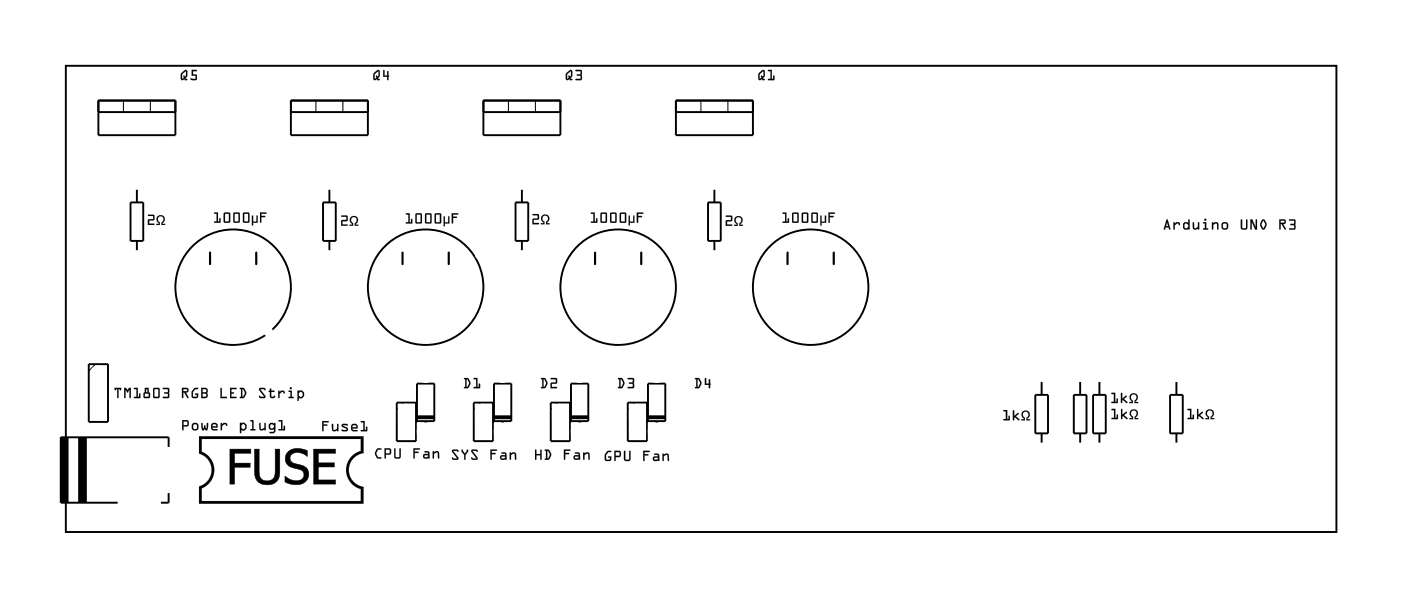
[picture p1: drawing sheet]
<svg xmlns="http://www.w3.org/2000/svg" width="185mm" height="79mm" viewBox="0 0 185 79" stroke-linecap="round" stroke-linejoin="round" font-family="sans-serif">
<path d="M8.7 8.7h167.6v61.5h-167.6z" fill="none" stroke="#000" stroke-width=".2"/>
<g fill="none" stroke="#000" stroke-width=".13">
<path d="M8.7 8.7h167.6v61.5h-167.6zM16.3 13.3v1.5M19.8 13.3v1.5M41.7 13.3v1.5M45.2 13.3v1.5M67.1 13.3v1.5M70.6 13.3v1.5M92.5 13.3v1.5M96 13.3v1.5M12.6 48.1l-.9 .9M53.2 53.1l-.8 .9M63.4 53.1l-.9 .9"/>
<path d="M73.6 53.1l-.9 .9M83.7 53.1l-.9 .9"/>
</g>
<g fill="none" stroke="#000" stroke-width=".25">
<path d="M13 13.3h10.1v4.5h-10.1zM13 14.8h10.1M38.4 13.3h10.1v4.5h-10.1zM38.4 14.8h10.1M63.8 13.3h10.1v4.5h-10.1zM63.8 14.8h10.1M89.2 13.3h10.1v4.5h-10.1zM89.2 14.8h10.1M17.2 26.7h1.7v5.1h-1.7zM18.1 24.9v1.8M18.1 31.8v1.3M42.6 26.7h1.7v5.1h-1.7z"/>
<path d="M43.5 24.9v1.8M43.5 31.8v1.3M68 26.7h1.7v5.1h-1.7zM68.9 24.9v1.8M68.9 31.8v1.3M93.4 26.7h1.7v5.1h-1.7zM94.3 24.9v1.8M94.3 31.8v1.3M8.2 57.7v8.7M8.3 57.7v8.7M8.4 57.7v8.7M8.5 57.7v8.7"/>
<path d="M8.7 57.7v8.7M8.8 57.7v8.7M8.9 57.7v8.7M10.4 57.7v8.7M10.6 57.7v8.7M10.7 57.7v8.7M10.8 57.7v8.7M11 57.7v8.7M11.1 57.7v8.7M11.2 57.7v8.7M11.3 57.7v8.7M11.7 48.1h2.6v7.6h-2.6z"/>
<path d="M22.3 59v-1.3h-14.3v8.7h7.5M52.4 53.1h2.5v5.1h-2.5zM55 50.6h2.3v5h-2.3zM56.2 50.5v.1M56.2 55.6v.3M62.5 53.1h2.6v5.1h-2.6zM65.2 50.6h2.3v5h-2.3zM66.3 50.5v.1M66.3 55.6v.3M72.7 53.1h2.5v5.1h-2.5zM75.3 50.6h2.3v5h-2.3zM76.5 50.5v.1"/>
<path d="M76.5 55.6v.3M82.8 53.1h2.6v5.1h-2.6zM85.5 50.6h2.3v5h-2.3zM86.6 50.5v.1M86.6 55.6v.3M136.6 52.1h1.7v5.1h-1.7zM137.4 50.3v1.8M137.4 57.2v1.3M141.7 52.1h1.7v5.1h-1.7zM142.5 50.3v1.8M142.5 57.2v1.3M144.2 52.1h1.7v5.1h-1.7z"/>
<path d="M145.1 50.3v1.8M145.1 57.2v1.3M154.4 52.1h1.7v5.1h-1.7zM155.2 50.3v1.8M155.2 57.2v1.3M22.3 65.1v1.3h-1.1"/>
<circle cx="30.8" cy="37.9" r="7.6"/>
<circle cx="56.2" cy="37.9" r="7.6"/>
<circle cx="81.6" cy="37.9" r="7.6"/>
<circle cx="107" cy="37.9" r="7.6"/>
</g>
<path d="M27.7 33.3v1.6M33.8 33.3v1.6M53.1 33.3v1.6M59.2 33.3v1.6M78.5 33.3v1.6M84.6 33.3v1.6M103.9 33.3v1.6M110 33.3v1.6" fill="none" stroke="#000" stroke-width=".28"/>
<path d="M55 55.1h2.3M65.2 55.1h2.3M75.3 55.1h2.3M85.5 55.1h2.3" fill="none" stroke="#000" stroke-width=".51"/>
<g fill="#000">
<path d="M19.5 28.4l.7-.1 .2 .1-.1 .6-.6 .1v.4h.6v.2h-.8l.1-.7 .6-.1v-.4h-.6zM20.8 28.6a.56 .56 0 0 1 .8 0 .56 .56 0 0 1-.2 .8v.1h.4v.2h-.5v-.3a.42 .42 0 0 0 .2-.7 .42 .42 0 0 0-.6 0 .42 .42 0 0 0 .2 .7v.3h-.5v-.2h.4l-.2-.1a.56 .56 0 0 1 0-.8zM45 28.5l.7-.1 .2 .1-.1 .7h-.6v.4h.6v.2h-.8l.1-.7 .6-.1v-.4h-.6zM46.3 28.7a.56 .56 0 0 1 .8 0 .56 .56 0 0 1-.2 .8v.2h.4v.1h-.5v-.3a.42 .42 0 0 0 .2-.7 .42 .42 0 0 0-.6 0 .42 .42 0 0 0 .2 .7v.3h-.5v-.1h.4l-.2-.2a.56 .56 0 0 1 0-.8zM70.3 28.3l.6-.1 .2 .2v.6h-.7v.4h.7v.2h-.8v-.7l.6-.1v-.4h-.6zM71.5 28.5a.56 .56 0 0 1 .9 0 .56 .56 0 0 1-.2 .9v.1h.3v.1h-.5v-.3a.42 .42 0 0 0 .3-.7 .42 .42 0 0 0-.7 0 .42 .42 0 0 0 .2 .7v.3h-.4v-.1h.3l-.1-.2a.56 .56 0 0 1-.1-.8zM95.8 28.5h.6l.2 .1v.6h-.7v.4h.7v.2h-.8v-.7l.6-.1v-.4h-.6zM97 28.7a.56 .56 0 0 1 .9 0 .56 .56 0 0 1-.2 .9v.1h.3v.1h-.5v-.3a.42 .42 0 0 0 .3-.7 .42 .42 0 0 0-.7 0 .42 .42 0 0 0 .2 .7v.3h-.4v-.1h.3l-.1-.2a.56 .56 0 0 1-.1-.8zM134.9 54.3a.56 .56 0 0 1 .9 .1 .56 .56 0 0 1-.2 .8v.1h.3v.2h-.5v-.3a.42 .42 0 0 0 .3-.7 .42 .42 0 0 0-.7 0 .42 .42 0 0 0 .2 .7v.3h-.4v-.2h.3l-.1-.2a.56 .56 0 0 1-.1-.8zM149.2 52.1a.56 .56 0 0 1 .8 0 .56 .56 0 0 1-.2 .9v.1h.4v.1h-.5v-.3a.42 .42 0 0 0 .2-.7 .42 .42 0 0 0-.7 0 .42 .42 0 0 0 .3 .7v.3h-.5v-.1h.3l-.1-.2a.56 .56 0 0 1 0-.8zM149.2 54.2a.56 .56 0 0 1 .8 0 .56 .56 0 0 1-.2 .9v.1h.4v.1h-.5v-.3a.42 .42 0 0 0 .2-.6 .42 .42 0 0 0-.6 0 .42 .42 0 0 0 .2 .6v.3h-.5v-.1h.4l-.2-.2a.56 .56 0 0 1 0-.8zM159.2 54.2a.56 .56 0 0 1 .9 0 .56 .56 0 0 1-.2 .9v.1h.3v.1h-.5v-.3a.42 .42 0 0 0 .3-.6 .42 .42 0 0 0-.7 0 .42 .42 0 0 0 .2 .6v.3h-.4v-.1h.3l-.1-.2a.56 .56 0 0 1-.1-.8z"/>
<path d="M24 9.6l.4-.4 .3 .1v.7l-.2 .3 .2 .2v.1h-.3l-.1-.2-.2 .2-.2-.1a.98 .98 0 0 1 .1-.9zM24 9.6l-.1 .3v.6l.2 .1 .2-.2 .1 .2h.3v-.2h-.2v-.1l.2-.3v-.6a.21 .21 0 0 0-.1-.1 .21 .21 0 0 0-.2 0zM24.1 9.7v.7l.2-.2-.1-.1a.11 .11 0 0 1 .1-.1 .11 .11 0 0 1 .1 .1l.1-.1v-.6zM24.1 9.7l.4-.3v.5a.14 .14 0 0 1 0 .2 .14 .14 0 0 1-.2-.1l-.1 .1 .1 .2-.3 .1zM25.3 9.2l.7 .1-.1 .1h-.4v.4h.4l.1 .1v.5l-.1 .2h-.5l-.3-.1 .1-.2 .6 .1v-.4h-.5zM25.3 9.2v.8h.5v.4h-.6a.14 .14 0 0 0 0 .2 .14 .14 0 0 0 .2 0h.4l.2-.1v-.6l-.1-.1h-.4v-.4h.4l.1-.1-.1-.1z"/>
<path d="M24 9.6l.4-.4 .3 .1v.7l-.2 .3v.1h.2v.2h-.3l-.1-.2-.2 .2-.2-.1-.1-.6zM24.1 9.7l-.1 .7 .3-.2-.1-.1a.11 .11 0 0 1 .1-.1 .11 .11 0 0 1 .1 .1l.1-.1v-.6zM25.3 9.2h.6l.1 .1-.1 .1h-.4v.4h.4l.1 .1v.6l-.2 .1h-.4a.15 .15 0 0 1-.2 0 .15 .15 0 0 1 0-.3l.6 .1v-.4h-.5z"/>
<path d="M49.4 9.6l.4-.4 .3 .1v.7l-.2 .3 .2 .2v.1h-.3l-.1-.2-.2 .2-.2-.1a.98 .98 0 0 1 .1-.9zM49.4 9.6l-.1 .3v.6l.2 .1 .2-.2 .1 .2h.3v-.2h-.2v-.1l.2-.3v-.6a.21 .21 0 0 0-.1-.1 .21 .21 0 0 0-.2 0zM49.5 9.7v.7l.2-.2-.1-.1a.11 .11 0 0 1 .1-.1 .11 .11 0 0 1 .1 .1l.1-.1v-.6zM49.5 9.7l.4-.3v.5a.14 .14 0 0 1 0 .2 .14 .14 0 0 1-.2-.1l-.1 .1 .1 .2-.3 .1zM50.6 9.2l.1 .1v.7h.4v-.6h.2v.6l.1 .1h-.1l-.1 .5-.1-.1v-.4l-.5 .1zM50.6 9.3v.8h.5v.4l.1 .1 .1-.5-.1-.1v-.6h-.1v.6h-.4v-.7z"/>
<path d="M49.4 9.6l.4-.4 .3 .1v.7l-.2 .3v.1h.2v.2h-.3l-.1-.2-.2 .2-.2-.1-.1-.6zM49.5 9.7l-.1 .7 .3-.2-.1-.1a.11 .11 0 0 1 .1-.1 .11 .11 0 0 1 .1 .1l.1-.1v-.6zM50.6 9.3h.1v.7h.4v-.6h.1l.1 .6v.1l-.1 .5-.1-.1v-.4h-.5z"/>
<path d="M74.8 9.6l.4-.4 .3 .1v.7l-.2 .3 .2 .2v.1h-.3l-.1-.2-.2 .2-.2-.1a.98 .98 0 0 1 .1-.9zM74.8 9.6l-.1 .3v.6l.2 .1 .2-.2 .1 .2h.3v-.2h-.2v-.1l.2-.3v-.6a.21 .21 0 0 0-.1-.1 .21 .21 0 0 0-.2 0zM74.9 9.7v.7l.2-.2-.1-.1a.11 .11 0 0 1 .1-.1 .11 .11 0 0 1 .1 .1l.1-.1v-.6zM74.9 9.7l.4-.3v.5a.14 .14 0 0 1 0 .2 .14 .14 0 0 1-.2-.1l-.1 .1 .1 .2-.3 .1zM75.9 9.2h.7l.2 .1-.1 .6 .1 .5-.1 .2-.8-.1 .1-.1h.6v-.4h-.5v-.1v-.1h.5v-.4h-.6zM75.9 9.3l.1 .1h.6v.4l-.5 .1 .5 .1v.4h-.6l-.1 .1 .8 .1 .1-.2-.1-.5 .1-.6-.2-.1z"/>
<path d="M74.8 9.6l.4-.4 .3 .1v.7l-.2 .3v.1h.2v.2h-.3l-.1-.2-.2 .2-.2-.1-.1-.6zM74.9 9.7l-.1 .7 .3-.2-.1-.1a.11 .11 0 0 1 .1-.1 .11 .11 0 0 1 .1 .1l.1-.1v-.6zM75.9 9.3l.7-.1 .2 .1v1.1l-.1 .2-.8-.1 .1-.1h.6v-.4h-.5v-.1v-.1h.5v-.4h-.6z"/>
<path d="M100.2 9.6l.4-.4 .3 .1v.7l-.2 .3 .2 .2v.1h-.3l-.1-.2-.2 .2-.2-.1a.98 .98 0 0 1 .1-.9zM100.2 9.6l-.1 .3v.6l.2 .1 .2-.2 .1 .2h.3v-.2h-.2v-.1l.2-.3v-.6a.21 .21 0 0 0-.1-.1 .21 .21 0 0 0-.2 0zM100.3 9.7v.7l.2-.2-.1-.1a.11 .11 0 0 1 .1-.1 .11 .11 0 0 1 .1 .1l.1-.1v-.6zM100.3 9.7l.4-.3v.5a.14 .14 0 0 1 0 .2 .14 .14 0 0 1-.2-.1l-.1 .1 .1 .2-.3 .1zM101.3 9.2h.5v1.2h.2v-.4h.1v.6l-.8-.1 .1-.1h.3v-1h-.3zM101.3 9.3l.1 .1h.3v1h-.3l-.1 .1 .8 .1v-.6h-.1v.4h-.2v-1.2z"/>
<path d="M100.2 9.6l.4-.4 .3 .1v.7l-.2 .3v.1h.2v.2h-.3l-.1-.2-.2 .2-.2-.1-.1-.6zM100.3 9.7l-.1 .7 .3-.2-.1-.1a.11 .11 0 0 1 .1-.1 .11 .11 0 0 1 .1 .1l.1-.1v-.6zM101.3 9.3l.5-.1v1.2h.2v-.4h.1v.6l-.8-.1 .1-.1h.3v-1h-.3z"/>
<path d="M19.5 28.4l.7-.1 .2 .1-.1 .7h-.6v.4h.6v.2h-.8l.1-.7 .6-.1v-.4h-.6zM19.5 28.4l.1 .1h.6v.4l-.6 .1-.1 .7h.8v-.2h-.6v-.4l.6-.1 .1-.6-.2-.1z"/>
<path d="M20.8 28.5v.1a.56 .56 0 0 1 .9 0 .56 .56 0 0 1-.3 .8v.1h.4v.2h-.5v-.3a.41 .41 0 0 0 .2-.6 .41 .41 0 0 0-.6-.1l-.1 .3 .3 .4v.3h-.5v-.2h.4l-.2-.1a.57 .57 0 0 1 0-.9zM20.8 28.6a.58 .58 0 0 0-.1 .6l.3 .2v.2l-.4-.1v.2h.5v-.3a.41 .41 0 0 1-.2-.6 .41 .41 0 0 1 .6-.1l.1 .3-.3 .4v.3h.5v-.2l-.4 .1 .2-.3a.59 .59 0 0 0 0-.7 .62 .62 0 0 0-.8 0z"/>
<path d="M28.3 28.1l.5-.1v1.2h.1v-.4h.2v.6h-.9l.1-.2h.3v-1h-.3zM28.3 28.1v.1h.3v1h-.3v.1l.7 .1v-.6h-.1v.4h-.1v-1.2zM29.6 28.1l.6-.1 .2 .2v1l-.1 .2h-.6l-.2-.1zM29.6 28.1l-.1 1.2 .2 .1h.6l.1-.2v-1l-.2-.1zM29.7 28.2v1h.5v-1zM29.7 28.2h.5v1h-.5zM30.8 28.1l.7-.1 .1 .2 .1 1-.2 .2h-.5l-.2-.1zM30.8 28.1v1.2l.2 .1h.5l.1-.2v-1l-.1-.1zM31 28.2v1h.5v-1zM30.9 28.2h.6v1h-.6zM32.1 28.1l.6-.1 .2 .2v1l-.1 .2h-.6l-.1-.1zM32.1 28.1v1.2l.1 .1h.6l.1-.2v-1l-.2-.1zM32.2 28.2v1h.5v-1zM32.2 28.2h.6v1h-.6zM33.2 28.4h.2v.8l.2 .1 .2-.1v-.8h.2v1h-.2l.1-.1a.28 .28 0 0 1-.5 0v.5h-.2zM33.2 28.5v1.3h.2v-.5a.3 .3 0 0 0 .5 0v.1h.1v-.9h-.2v.7l-.2 .1-.2-.1v-.7zM34.3 28h.8l.1 .1-.1 .1h-.6v.3h.4l.1 .1-.1 .1h-.4v.6l-.1 .1-.1-.1zM34.3 28v1.3l.1 .1 .1-.1v-.6h.4l.1-.1-.5-.1v-.3h.6l.1-.1h-.1z"/>
<path d="M28.3 28.1l.5-.1v1.2h.1v-.4h.2v.6h-.9l.1-.2h.3v-1h-.3zM29.6 28.1l.6-.1 .2 .2v1l-.1 .2h-.6l-.2-.1zM29.7 28.2v1h.5v-1zM30.8 28.1l.7-.1 .1 .2v1l-.1 .2h-.5l-.2-.1zM31 28.2v1h.5v-1zM32.1 28.1l.6-.1 .2 .2v1l-.1 .2h-.6l-.1-.1zM32.2 28.2v1h.5v-1zM33.2 28.5h.2v.7l.2 .1 .2-.1v-.7h.2v.9h-.1l-.1-.1a.28 .28 0 0 1-.4 0v.5h-.2zM34.3 28h.8l.1 .1-.1 .1h-.6v.3h.4l.1 .1-.1 .1h-.4v.6l-.1 .1-.1-.1z"/>
<path d="M45 28.5l.7-.1 .2 .1-.1 .7h-.6v.4h.6v.2h-.8l.1-.7 .6-.1v-.4h-.6zM45 28.5l.1 .1h.6v.4l-.6 .1-.1 .7h.8v-.2h-.6v-.4l.6-.1 .1-.5-.2-.2z"/>
<path d="M46.3 28.7a.56 .56 0 0 1 .9 0 .56 .56 0 0 1-.3 .8v.2l.4-.1v.2h-.5v-.3a.41 .41 0 0 0 .2-.6 .41 .41 0 0 0-.6-.1l-.1 .3 .3 .4v.3h-.5v-.2l.4 .1-.2-.2a.57 .57 0 0 1 0-.8zM46.3 28.7a.58 .58 0 0 0-.1 .6l.3 .2v.2h-.4v.1h.5v-.3a.41 .41 0 0 1-.2-.6 .41 .41 0 0 1 .6-.1l.1 .3-.3 .4v.3h.5v-.1h-.4l.2-.3a.59 .59 0 0 0 0-.7 .62 .62 0 0 0-.8 0z"/>
<path d="M53.6 28.2l.5-.1v1.2h.1v-.4h.2v.6h-.9l.1-.2h.3v-1h-.3zM53.6 28.2v.1h.3v1h-.3v.2h.7v-.6h-.1v.4h-.2l.1-1.2zM54.9 28.2l.6-.1 .2 .2v1l-.1 .2h-.6l-.2-.1zM54.9 28.2l-.1 1.2 .2 .1h.6l.1-.2v-1l-.2-.1zM55 28.3v1h.5v-1zM55 28.3h.5v1h-.5zM56.1 28.2l.7-.1 .1 .2 .1 1-.2 .2h-.5l-.2-.1zM56.1 28.2v1.2l.2 .1h.5l.1-.2v-1l-.1-.1zM56.3 28.3v1h.5v-1zM56.2 28.3h.6v1h-.6zM57.4 28.2l.6-.1 .2 .2v1l-.1 .2h-.6l-.1-.1zM57.4 28.2v1.2l.1 .1h.6l.1-.2v-1l-.2-.1zM57.5 28.3v1h.5v-1zM57.5 28.3h.5v1h-.5zM58.5 28.5h.2v.8l.2 .1 .2-.1v-.8h.2v1h-.2v-.1a.28 .28 0 0 1-.4 0v.5h-.2zM58.5 28.6v1.3h.2v-.5a.3 .3 0 0 0 .5 0l-.1 .1h.2v-.9h-.2v.7l-.2 .1-.2-.1v-.7zM59.6 28.1h.8l.1 .1-.1 .1h-.6v.3h.4l.1 .1-.1 .1h-.4v.6l-.1 .1-.1-.1zM59.6 28.1v1.3l.1 .1 .1-.1v-.6h.4l.1-.1-.5-.1v-.3h.6l.1-.1h-.1z"/>
<path d="M53.6 28.2l.5-.1v1.2h.1v-.4h.2v.6h-.9l.1-.2h.3v-1h-.3zM54.9 28.2l.6-.1 .2 .2v1l-.1 .2h-.6l-.2-.1zM55 28.3v1h.5v-1zM56.1 28.2l.7-.1 .1 .2v1l-.1 .2h-.5l-.2-.1zM56.3 28.3v1h.5v-1zM57.4 28.2l.6-.1 .2 .2v1l-.1 .2h-.6l-.1-.1zM57.5 28.3v1h.5v-1zM58.5 28.6h.2v.7l.2 .1 .2-.1v-.7h.2v.9h-.2v-.1a.28 .28 0 0 1-.4 0v.5h-.2zM59.6 28.1h.8l.1 .1-.1 .1h-.6v.3h.4l.1 .1-.1 .1h-.4v.6l-.1 .1-.1-.1z"/>
<path d="M70.3 28.3l.6-.1 .2 .2v.6h-.7v.4h.7v.2h-.9l.1-.7 .6-.1v-.4h-.6zM70.3 28.3v.1h.7v.4l-.7 .1v.7h.8v-.2h-.7v-.4h.7v-.6l-.2-.1z"/>
<path d="M71.5 28.5a.56 .56 0 0 1 .9 0 .56 .56 0 0 1-.2 .9v.1h.3v.1h-.5v-.3a.41 .41 0 0 0 .3-.6 .41 .41 0 0 0-.6-.1l-.1 .3 .2 .4v.3h-.4v-.1h.3l-.1-.2a.57 .57 0 0 1-.1-.8zM71.5 28.5a.58 .58 0 0 0 0 .7l.2 .2v.1h-.3v.1h.4v-.3a.41 .41 0 0 1-.2-.6 .41 .41 0 0 1 .6-.1l.1 .3-.3 .4v.3h.5v-.1h-.3l.1-.3a.59 .59 0 0 0 0-.7 .62 .62 0 0 0-.8 0z"/>
<path d="M78 28.1l.5-.1v1.2h.1v-.4h.2v.6h-.8v-.2h.3v-1h-.3zM78 28.1v.1h.3v1l-.3 .1v.1h.8v-.6l-.1 .1v.3h-.2v-1.1zM79.3 28.1l.6-.1 .2 .2v1l-.1 .2h-.6l-.2-.1zM79.3 28.1l-.1 1.2 .2 .1h.6l.1-.2v-1l-.2-.1zM79.4 28.2v1h.5v-1zM79.4 28.2h.5v1h-.5zM80.5 28.1l.7-.1 .2 .2v1l-.1 .2h-.6l-.2-.1zM80.6 28.1l-.1 1.2 .2 .1h.5l.2-.2-.1-1-.1-.1zM80.7 28.2v1h.5v-1zM80.7 28.2h.5v1h-.5zM81.8 28.1l.7-.1 .1 .2v1l-.1 .2h-.6l-.1-.1zM81.8 28.1v1.2l.1 .1h.6l.1-.2v-1l-.1-.1zM81.9 28.2v1h.6v-1zM81.9 28.2h.6v1h-.6zM82.9 28.5h.2v.7l.2 .1 .3-.1-.1-.7h.2v.9h-.1v-.1a.28 .28 0 0 1-.5 0v.5h-.2zM83 28.5v1.3h.1v-.5a.3 .3 0 0 0 .5 0v.1h.1v-.9h-.1v.7l-.3 .1-.2-.1v-.7zM84 28h.8l.1 .1-.1 .1h-.6v.3h.4l.1 .1-.1 .1h-.4v.6l-.1 .1-.1-.1zM84 28.1v1.2l.1 .1 .1-.1v-.6h.4l.1-.1-.5-.1v-.3h.6l.1-.1h-.1z"/>
<path d="M78 28.1h.5v1.1h.1l.1-.4h.1v.6h-.8v-.2h.3v-1h-.3zM79.3 28.1h.6l.2 .1v1l-.1 .2h-.6l-.2-.1zM79.4 28.2v1h.5v-1zM80.5 28.1h.7l.1 .1 .1 1-.1 .2h-.6l-.2-.1zM80.7 28.2v1h.5v-1zM81.8 28.1h.7l.1 .1v1l-.1 .2h-.6l-.1-.1zM81.9 28.2v1h.6v-1zM83 28.5h.1v.7l.2 .1 .3-.1v-.7h.1v.9h-.1v-.1a.28 .28 0 0 1-.5 0v.5h-.1zM84 28.1h.8h.1l-.1 .1h-.6v.3h.4l.1 .1-.1 .1h-.4v.6l-.1 .1-.1-.1z"/>
<path d="M95.8 28.5l.6-.1 .2 .2v.6h-.7v.4h.7v.2h-.9l.1-.7 .6-.1v-.4h-.6zM95.8 28.5v.1h.7v.5h-.7v.7h.8v-.1l-.7-.1v-.4h.7v-.6l-.2-.1z"/>
<path d="M97 28.7a.56 .56 0 0 1 .9 0 .56 .56 0 0 1-.2 .9v.1h.3v.1h-.5v-.3a.41 .41 0 0 0 .3-.6 .41 .41 0 0 0-.6-.1l-.1 .3 .2 .4v.3h-.4v-.1h.3l-.1-.2a.57 .57 0 0 1-.1-.8zM97 28.7a.58 .58 0 0 0 0 .7l.2 .2v.1h-.3v.1h.4v-.3a.41 .41 0 0 1-.2-.6 .41 .41 0 0 1 .6-.1l.1 .3-.3 .4v.3h.5v-.1h-.3l.2-.3a.59 .59 0 0 0-.1-.7 .62 .62 0 0 0-.8 0z"/>
<path d="M103.3 28.1l.5-.1v1.2h.1v-.4h.2v.6h-.9l.1-.2h.3v-1h-.3zM103.3 28.1v.1h.3v1l-.3 .1v.1h.8v-.6l-.2 .1v.3h-.1v-1.1zM104.6 28.1l.6-.1 .2 .2v1l-.1 .2h-.6l-.2-.1zM104.6 28.1l-.1 1.2 .2 .1h.6l.1-.2v-1l-.2-.1zM104.7 28.2v1h.5v-1zM104.7 28.2h.5v1h-.5zM105.8 28.1l.7-.1 .1 .2 .1 1-.2 .2h-.5l-.2-.1zM105.8 28.1v1.2l.2 .1h.5l.1-.2v-1l-.1-.1zM106 28.2v1h.5v-1zM105.9 28.2h.6v1h-.6zM107.1 28.1l.6-.1 .2 .2v1l-.1 .2h-.6l-.1-.1zM107.1 28.1v1.2l.1 .1h.6l.1-.2v-1l-.2-.1zM107.2 28.2v1h.5v-1zM107.2 28.2h.6v1h-.6zM108.2 28.5h.2v.7l.2 .1 .2-.1v-.7h.2v.9h-.2l.1-.1a.28 .28 0 0 1-.5 0v.5h-.2zM108.2 28.5v1.3h.2v-.5a.3 .3 0 0 0 .5 0v.1h.1v-.9h-.2v.7l-.2 .1-.2-.1v-.7zM109.3 28h.8l.1 .1-.1 .1h-.6v.3h.4l.1 .1-.1 .1h-.4v.6l-.1 .1-.1-.1zM109.3 28.1v1.2l.1 .1 .1-.1v-.6h.4l.1-.1-.5-.1v-.3h.6l.1-.1h-.1z"/>
<path d="M103.3 28.1h.5v1.1h.1v-.4h.2v.6h-.9l.1-.2h.3v-1h-.3zM104.6 28.1h.6l.2 .1v1l-.1 .2h-.6l-.2-.1zM104.7 28.2v1h.5v-1zM105.8 28.1h.7l.1 .1 .1 1-.2 .2h-.5l-.2-.1zM106 28.2v1h.5v-1zM107.1 28.1h.6l.2 .1v1l-.1 .2h-.6l-.1-.1zM107.2 28.2v1h.5v-1zM108.2 28.5h.2v.7l.2 .1 .2-.1v-.7h.2v.9h-.1l-.1-.1a.28 .28 0 0 1-.4 0v.5h-.2zM109.3 28.1h.8h.1l-.1 .1h-.6v.3h.4l.1 .1-.1 .1h-.4v.6l-.1 .1-.1-.1z"/>
<path d="M153.9 29h.2l.3 1.2v.1h-.1l-.1-.3h-.4l-.1 .3h-.1zM153.9 29l-.3 1.2 .1 .1 .1-.3h.4l.1 .2 .1 .1v-.1l-.3-1.2zM154 29.4l-.2 .4h.3zM154 29.3l.1 .5h-.3zM154.8 29.3h.2v.2l.2-.2a.33 .33 0 0 1 .4 0 .33 .33 0 0 1 .1 .4 .14 .14 0 0 1-.2 0 .14 .14 0 0 1 0-.2h-.2l-.3 .2v.6h-.1zM154.9 29.4v.9h.1v-.6l.3-.2h.2l.1 .2a.23 .23 0 0 0 .1-.3 .23 .23 0 0 0-.3-.1h-.2l-.2 .2v-.1zM156.2 29.4l.2-.1 .4 .1v-.4h.1v1.3h-.1v-.1l-.4 .1-.2-.1-.1-.2zM156.2 29.4l-.1 .2 .1 .6 .2 .1 .4-.1v.1h.1v-1.3h-.1v.5l-.2-.2zM156.3 29.6v.4l.3 .1 .2-.1v-.4l-.2-.1zM156.3 29.6l.3-.1 .2 .2v.3l-.2 .1-.3-.1zM157.4 29.3l.1 .1 .1 .7h.2l.3-.1v-.6l.1-.1v1h-.1v-.1a.39 .39 0 0 1-.7-.1zM157.4 29.4v.7a.32 .32 0 0 0 .5 .2l.2-.2v.2h.1v-.9h-.1v.6l-.4 .1h-.1l-.1-.7zM158.7 29.3l.5 .1v.7l.2 .1v.1h-.7l.1-.2h.2v-.6h-.2zM158.8 29.4v.1h.2v.6l-.2 .1-.1 .1h.7v-.1l-.2-.1-.1-.7zM158.9 29a.15 .15 0 0 1 .3 0 .15 .15 0 0 1-.3 0zM158.9 29a.15 .15 0 0 0 .3 0 .15 .15 0 0 0-.3 0zM159.9 29.3h.2v.2a.39 .39 0 0 1 .7 .1v.7h-.2v-.7l-.2-.1-.3 .2v.6h-.1zM159.9 29.4l.1 .9 .1-.1v-.5l.3-.2h.2v.8h.1l.1-.7a.32 .32 0 0 0-.5-.2l-.2 .1v-.1zM161.1 29.8a.51 .51 0 0 1 1 0 .51 .51 0 0 1-1 0zM161.2 29.8a.49 .49 0 0 0 .9 0 .49 .49 0 0 0-.9 0zM161.4 29.6v.5h.1h.3v-.5zM161.4 29.6l.3-.1 .2 .1v.4l-.1 .1h-.3h-.1zM163.7 29h.2v1l.1 .1h.4v-1.1l.1-.1 .1 .1v1l-.2 .3h-.5l-.2-.1zM163.7 29v1.1l.2 .2h.5l.2-.3v-1h-.2v1.1h-.4l-.1-.1v-1zM165 28.9h.2l.5 1.1v-1l.1-.1 .1 .1v1.3h-.3l-.4-1v.9l-.1 .1h-.1zM165 29v1.3l.2-.1v-1l.4 1.1h.3l-.1-1.3h-.1v1l-.5-1zM166.5 29l.2-.1 .2 .1 .2 .5-.2 .7a.24 .24 0 0 1-.4 0l-.3-.6zM166.5 29l-.2 .6 .2 .6a.23 .23 0 0 0 .4 0l.2-.5v-.2l-.3-.5zM166.7 29.1l-.3 .5 .3 .5 .2-.5zM166.7 29.1l.3 .5-.3 .5-.3-.5zM168.8 28.9h.6a.32 .32 0 0 1 .3 .4 .32 .32 0 0 1-.4 .3l.4 .7h-.2l-.4-.7h-.1v.6l-.2 .1zM168.8 29l.1 1.3 .1-.1v-.6h.1l.4 .7h.2l-.4-.7a.31 .31 0 0 0 .4-.3 .31 .31 0 0 0-.3-.3zM169 29.1v.3l.5-.1-.1-.2zM169 29.1h.4l.1 .2-.5 .1zM170.1 29l.7-.1 .1 .2v.5v.5l-.1 .2h-.7l.1-.2h.6l-.1-.3-.4-.1-.1-.1 .1-.1h.4l.1-.4h-.7zM170.1 29v.1h.7l-.1 .4-.5 .1 .5 .1 .1 .4h-.6l-.1 .2h.7l.1-.2v-.5v-.5l-.1-.1z"/>
<path d="M153.9 29h.2l.3 1.2v.1h-.1l-.1-.3h-.4l-.1 .3h-.1zM154 29.4l-.2 .4h.3zM154.9 29.3h.1v.2l.2-.2a.33 .33 0 0 1 .4 .1 .33 .33 0 0 1 .1 .3h-.1l-.1-.2h-.2l-.3 .2v.6h-.1zM156.2 29.4l.2-.1 .4 .1v-.4h.1v1.3h-.1v-.1l-.4 .1-.2-.1-.1-.2zM156.3 29.6v.4l.3 .1 .2-.1v-.3l-.2-.2zM157.4 29.3l.1 .1 .1 .7h.1l.4-.1v-.6l.1-.1v1h-.1v-.1a.38 .38 0 0 1-.4 .1 .38 .38 0 0 1-.3-.2zM158.8 29.3l.4 .1v.7l.2 .1v.1h-.7l.1-.2h.2v-.6h-.2zM158.9 29a.15 .15 0 0 1 .3 0 .15 .15 0 0 1-.3 0zM159.9 29.3h.2v.2a.38 .38 0 0 1 .4-.2 .38 .38 0 0 1 .3 .3v.7h-.2v-.8h-.2l-.3 .2v.6h-.1zM161.1 29.8a.5 .5 0 0 1 1 0 .5 .5 0 0 1-1 0zM161.4 29.6v.5h.4l.1-.1v-.4l-.2-.1zM163.7 29h.2v1l.1 .1h.4v-1.1h.1h.1v1l-.2 .3h-.5l-.2-.2zM165 29h.2l.5 1v-1h.1h.1v1.3h-.3l-.4-1v.9l-.1 .1h-.1zM166.5 29h.2h.2l.2 .5-.2 .7a.23 .23 0 0 1-.4 0l-.2-.6zM166.7 29.1l-.3 .5 .3 .5 .3-.5zM168.8 29h.6a.31 .31 0 0 1 .3 .3 .31 .31 0 0 1-.4 .3l.4 .7h-.2l-.4-.7h-.1v.6l-.1 .1zM169 29.1v.3l.5-.1-.1-.2zM170.1 29h.7l.1 .1v1l-.1 .2h-.7l.1-.2h.6l-.1-.4h-.4l-.1-.1 .1-.1h.4l.1-.4h-.7z"/>
<path d="M15.1 51.2h.9v.3a.1 .1 0 0 1-.2 0 .1 .1 0 0 1 0-.1h-.2v1.1v.1l-.1-.1v-1.1h-.2a.11 .11 0 0 1 0 .1 .11 .11 0 0 1-.2 0zM15.1 51.2l.1 .3 .1-.1h.2v1.1h.1v-1.1h.2l.1 .1 .1-.3zM16.4 51.2h.2l.2 .3 .2-.3h.3l-.1 1.4-.1-.1v-1.1l-.2 .3a.1 .1 0 0 1-.1 .1 .1 .1 0 0 1-.1-.1l-.1-.3v1.1l-.2 .1zM16.4 51.2v1.3h.2v-1.1l.2 .4 .3-.4v1.1h.1l.1-1.3h-.3l-.2 .3-.2-.3zM17.7 51.2h.5v1.2h.2v-.4l.1-.1v.7l-.8-.1v-.1h.3v-1h-.3zM17.7 51.2v.2h.3v1h-.3v.1h.8v-.6l-.1 .1v.4h-.2v-1.2zM19.1 51.2h.5v.6l.2 .2v.4l-.1 .1-.6 .1-.2-.2v-.4l.2-.2zM19.1 51.2v.6l-.2 .2v.4l.2 .1h.6l.1-.1v-.4l-.2-.2v-.6zM19.1 52v.4h.5v-.4zM19.1 52h.5v.4h-.5zM19.3 51.4v.4h.1v-.4zM19.3 51.4h.2v.4h-.2zM20.2 51.2h.7l.2 .1v1.1l-.1 .1-.6 .1-.2-.2zM20.3 51.2l-.1 1.2 .2 .1h.6l.1-.1-.1-1.1-.1-.1zM20.4 51.4v1h.5v-1zM20.4 51.4h.5v1h-.5zM21.5 51.2h.7l.1 .1v.6v.5l-.1 .1h-.7l.1-.1h.6l-.1-.4h-.4l-.1-.1 .1-.1h.4l.1-.4h-.7zM21.5 51.2v.2h.7l-.1 .4-.4 .1 .4 .1 .1 .4h-.6l-.1 .1h.7l.1-.1v-.5v-.6l-.1-.1zM24 51.2h.6a.32 .32 0 0 1 .3 .3 .32 .32 0 0 1-.4 .3l.4 .7h-.2l-.4-.7h-.1v.7l-.1 .1zM24 51.2l.1 1.3h.1v-.7h.1l.4 .7h.2l-.4-.7a.31 .31 0 0 0 .4-.2 .31 .31 0 0 0-.3-.4zM24.2 51.4v.2h.5l-.1-.2zM24.2 51.4h.4l.1 .2h-.5zM25.6 51.3l.2-.1h.3v.2h-.3l-.3 .4v.5v.1l.5-.1v-.2h-.2l-.1-.1 .5-.1-.1 .5-.1 .1h-.6l-.1-.1v-.7zM25.6 51.3a.9 .9 0 0 0-.2 1.2h.6l.1-.2v-.4h-.3l-.1 .2h.3v.3l-.5-.1v-.6l.3-.3 .3-.1-.3-.1zM26.5 51.2h.6a.4 .4 0 0 1 .3 .3 .4 .4 0 0 1-.1 .4l.1 .3a.37 .37 0 0 1-.3 .4h-.6zM26.5 51.2v1.4l.6-.1a.39 .39 0 0 0 .3-.2 .39 .39 0 0 0-.1-.4 .39 .39 0 0 0 .1-.4 .39 .39 0 0 0-.3-.3zM26.7 52v.4h.4a.2 .2 0 0 0 .1-.2 .2 .2 0 0 0-.1-.2zM26.7 52h.4a.22 .22 0 0 1 .2 .2 .22 .22 0 0 1-.2 .2h-.4zM26.7 51.4v.4h.4a.2 .2 0 0 0 .1-.2 .2 .2 0 0 0-.1-.2zM26.7 51.4h.4a.22 .22 0 0 1 .2 .2 .22 .22 0 0 1-.2 .2h-.4zM29.1 51.2l.2 .1v1.1h.6v.2h-.8zM29.1 51.2v1.4l.8-.1v-.1h-.6v-1.1zM30.3 51.2h.9l-.1 .2h-.6v.4h.3l.1 .1-.1 .1h-.3v.4h.7v.2h-.9zM30.4 51.2v1.4l.8-.1v-.1h-.7v-.4l.4-.1-.4-.1v-.4h.6l.1-.2zM31.6 51.2h.6l.3 .6v.3l-.4 .5-.5-.1v-.1h.2v-1l-.2-.1zM31.7 51.2v.1l.1 .1v1l-.2 .1h.5l.4-.4v-.4l-.3-.5zM32 51.4v1l.1-.1 .2-.4-.2-.5zM32 51.4h.1l.2 .5-.3 .5zM34.2 51.2h.6l.2 .1v.2l-.2-.1h-.5l.7 .8a.21 .21 0 0 1 0 .2 .21 .21 0 0 1-.2 .2l-.5-.1-.1-.1 .1-.2 .1 .2h.5l-.7-.9zM34.2 51.3v.2l.7 .9h-.5l-.1-.2-.1 .2 .2 .1h.5l.1-.2-.7-.9h.5l.1 .1 .1-.2-.2-.1zM35.6 51.3h.2v.3h.4v.1h-.4v.6l.3 .1 .1-.2 .1 .1a.23 .23 0 0 1-.3 .3l-.2-.1-.2-.1v-.7h-.2l.2-.1zM35.6 51.3v.3l-.2 .1h.2v.6a.37 .37 0 0 0 .4 .3 .37 .37 0 0 0 .3-.3l-.1-.1-.1 .2-.3-.1v-.6h.4l-.4-.1v-.3zM36.7 51.6h.2v.2l.2-.2a.33 .33 0 0 1 .3 0 .33 .33 0 0 1 .2 .3 .14 .14 0 0 1-.2 0 .14 .14 0 0 1-.1-.1l-.1-.1-.3 .3v.5l-.1 .1zM36.7 51.6l.1 .9h.1v-.5l.3-.3h.2l.1 .2a.23 .23 0 0 0 0-.2 .23 .23 0 0 0-.2-.1h-.2l-.2 .2v-.2zM38.1 51.6h.4v.8h.2v.2l-.6-.1v-.1h.2v-.7h-.2zM38.1 51.6v.1h.2v.7h-.2v.1h.6v-.1h-.2v-.8zM38.2 51.2a.15 .15 0 0 1 .3 0 .15 .15 0 0 1-.3 0zM38.2 51.2a.15 .15 0 0 0 .3 0 .15 .15 0 0 0-.3 0zM39.3 51.5h.1v.2l.2-.2h.2l.3 .4a.5 .5 0 0 1-.2 .6l-.3 .1-.2-.1v.4h-.2zM39.3 51.6v1.2v.1l.1-.1v-.4l.2 .2 .3-.1 .2-.2v-.4l-.3-.3-.2-.1-.2 .2v-.1zM39.6 51.7l-.2 .2v.3l.3 .2 .2-.2v-.3l-.2-.2zM39.6 51.7h.1l.3 .2-.1 .3-.2 .2-.3-.2v-.3z"/>
<path d="M15.1 51.2h.9l-.1 .3-.1-.1h-.2v1.1h-.1v-1.1h-.2l-.1 .1zM16.4 51.2h.2l.2 .3 .2-.3h.3l-.1 1.3h-.1v-1.1l-.3 .4-.2-.4v1.1h-.1h-.1zM17.7 51.2h.5v1.2h.2v-.4l.1-.1v.6h-.8v-.1h.3v-1h-.3zM19.1 51.2h.5v.6l.2 .2v.4l-.1 .1-.6 .1-.2-.2v-.4l.2-.2zM19.1 52v.4h.5v-.4zM19.3 51.4v.4h.1v-.4zM20.3 51.2h.6l.2 .1v1.1l-.1 .1-.6 .1-.2-.2zM20.4 51.4v1h.5v-1zM21.5 51.2h.7l.1 .1v1.1l-.1 .1h-.7l.1-.1h.6l-.1-.4h-.4l-.1-.1 .1-.1h.4l.1-.4h-.7zM24 51.2h.6a.31 .31 0 0 1 .3 .4 .31 .31 0 0 1-.4 .2l.4 .7h-.2l-.4-.7h-.1v.7h-.1zM24.2 51.4v.2h.5l-.1-.2zM25.6 51.3l.2-.1 .3 .1v.1h-.3l-.3 .3v.6l.4 .1 .1-.3h-.2l-.1-.1 .4-.1v.5l-.1 .1-.5 .1-.1-.1-.1-.2a.94 .94 0 0 1 .3-1zM26.5 51.2h.6a.39 .39 0 0 1 .3 .3 .39 .39 0 0 1-.1 .4l.1 .3a.36 .36 0 0 1-.3 .4h-.6zM26.7 52v.4h.4a.21 .21 0 0 0 .1-.2 .21 .21 0 0 0-.1-.2zM26.7 51.4v.4h.4a.21 .21 0 0 0 .1-.2 .21 .21 0 0 0-.1-.2zM29.1 51.2l.2 .1v1.1h.6v.1l-.8 .1zM30.4 51.2h.8l-.1 .2h-.6v.4h.3l.1 .1-.4 .1v.4h.7v.1l-.8 .1zM31.7 51.2h.5a.8 .8 0 0 1 .1 1.2l-.2 .1h-.5l.2-.1v-1l-.1-.1zM32 51.4v1l.3-.5-.2-.5zM34.2 51.2h.6l.2 .1-.1 .2-.1-.1h-.5l.7 .9-.1 .2-.5 .1-.2-.2 .1-.2 .1 .2h.5l-.7-.9zM35.6 51.3h.2v.3h.4v.1h-.4v.7l.5-.1a.35 .35 0 0 1-.3 .3 .35 .35 0 0 1-.4-.3v-.6h-.2l.2-.1zM36.7 51.6h.2v.2l.2-.2a.33 .33 0 0 1 .3 0 .33 .33 0 0 1 .2 .3l-.1 .1-.1-.2-.2-.1-.3 .3v.5h-.1zM38.1 51.6h.4v.8h.2v.1h-.6v-.1h.2v-.7h-.2zM38.2 51.2a.15 .15 0 0 1 .3 0 .15 .15 0 0 1-.3 0zM39.3 51.6h.1v.1l.2-.2h.2l.3 .3a.54 .54 0 0 1-.4 .8l-.3-.1v.4h-.1zM39.6 51.7l-.2 .2v.3l.3 .2 .2-.2v-.3l-.2-.2z"/>
<path d="M24 55.4l.7 .1 .2 .2-.1 .5-.6 .1v.4l-.1 .1-.1-.1zM24 55.5v1.2l.1 .1 .1-.1v-.4l.6-.1 .1-.5-.2-.2zM24.2 55.6v.5h.5v-.4zM24.2 55.6h.5v.5h-.5zM25.3 56.3a.51 .51 0 0 1 1 0 .51 .51 0 0 1-1 0zM25.3 56.3a.5 .5 0 0 0 1 0 .5 .5 0 0 0-1 0zM25.5 56.1v.5h.1h.4l-.1-.5zM25.5 56.1l.4-.1 .1 .1v.4l-.1 .1h-.3h-.1zM26.6 55.8l.1 .1 .1 .7 .2-.5 .2 .5 .1-.7 .1-.1 .1 .7-.2 .3h-.2l-.1-.2-.1 .2h-.2l-.1-.4zM26.6 55.9l.1 .9h.2l.1-.2 .1 .2h.2l.1-.3v-.6h-.1l-.1 .7-.2-.5-.2 .5-.1-.7zM27.9 55.9l.3-.1 .4 .1 .1 .2v.3l-.7 .1 .1 .1h.6v.2h-.6l-.2-.1-.1-.2zM27.9 56v.5v.2l.2 .1h.6v-.1l-.6-.1-.1-.1 .7-.1-.1-.5-.4-.1zM28.1 56.1l-.1 .2h.5l-.1-.3zM28 56.1l.4-.1 .2 .3h-.6zM29.1 55.8h.2v.2l.2-.2a.33 .33 0 0 1 .3 0 .33 .33 0 0 1 .2 .4 .14 .14 0 0 1-.2 0 .14 .14 0 0 1 0-.2h-.2l-.3 .2v.6h-.1zM29.1 55.9l.1 .9h.1v-.6l.3-.2h.2l.1 .2a.23 .23 0 0 0 .1-.2 .23 .23 0 0 0-.3-.2h-.2l-.2 .2v-.1zM31.7 55.8h.1v.1l.2-.1h.2l.3 .4a.5 .5 0 0 1-.2 .6l-.3 .1-.2-.2v.4h-.1zM31.7 55.8v1.3v.1l.1-.1v-.4l.2 .1h.3l.2-.2v-.4l-.3-.4h-.2l-.2 .1v-.1zM32 56l-.2 .2v.3l.3 .2 .2-.2v-.3l-.2-.2zM32 56h.1l.3 .2v.3l-.3 .2-.3-.2v-.3zM33 55.5h.5v1.1l.2 .1v.1h-.7l.1-.2h.2v-1h-.2zM33 55.5l.1 .1h.2v1l-.2 .1-.1 .1h.7v-.1l-.3-.1v-1.1zM34.2 55.8l.2 .1v.7h.2l.3-.1v-.6l.1-.1v1h-.1v-.1a.39 .39 0 0 1-.7-.1zM34.2 55.9v.7a.32 .32 0 0 0 .5 .2l.2-.2v.2h.2v-.9h-.2v.6l-.4 .1h-.1v-.7zM35.5 55.9l.3-.1 .4 .1v-.1l.1 .1v1l-.2 .3-.5-.1v-.1h.5l.1-.4-.3 .2-.3-.2-.1-.2zM35.6 55.9l-.1 .2v.4l.3 .2 .4-.1v.3l-.1 .1h-.5v.1l.4 .1 .3-.3v-1l-.1-.1a.14 .14 0 0 1-.1 .1 .14 .14 0 0 1-.1-.1zM35.7 56.1v.3v.1l.3 .1 .1-.2v-.3l-.1-.1zM35.7 56.1l.3-.1 .2 .2v.2l-.2 .2h-.3l-.1-.2zM36.8 55.5l.5-.1v1.2h.1v-.4h.2v.6h-.9l.1-.2h.3v-1h-.3zM36.8 55.5v.1h.3v1l-.3 .1v.1h.7v-.6l-.1 .1v.3h-.1v-1.1z"/>
<path d="M24 55.5h.7l.2 .2-.1 .5-.6 .1v.4l-.1 .1-.1-.1zM24.2 55.6v.5h.5v-.4zM25.3 56.3a.5 .5 0 0 1 1 0 .5 .5 0 0 1-1 0zM25.5 56.1v.5h.4l.1-.1v-.4l-.1-.1zM26.6 55.8l.1 .1 .1 .7 .2-.5 .2 .5 .1-.7 .1-.1 .1 .1a.95 .95 0 0 1-.2 .9h-.2l-.1-.2-.1 .2h-.2a.95 .95 0 0 1-.1-.9zM27.9 56l.3-.2 .4 .1 .1 .5-.7 .1 .1 .1h.6v.2h-.6l-.2-.1-.1-.2zM28.1 56.1l-.1 .2h.5l-.1-.3zM29.1 55.8h.2v.2l.2-.2a.33 .33 0 0 1 .3 .1 .33 .33 0 0 1 .2 .3h-.1l-.1-.2h-.2l-.3 .2v.6h-.1zM31.7 55.8h.1v.1l.2-.1h.2l.3 .3a.54 .54 0 0 1-.4 .8l-.3-.2v.4h-.1zM32 56l-.2 .2v.3l.3 .2 .2-.2 .1-.3-.3-.2zM33 55.5h.4l.1 1.1 .2 .1v.1h-.7l.1-.2h.2v-1h-.2zM34.2 55.8l.2 .1v.7h.1l.4-.1v-.6l.1-.1v1h-.1v-.1a.38 .38 0 0 1-.4 .1 .38 .38 0 0 1-.3-.2zM35.5 56l.3-.2 .4 .1v-.1l.1 .1v1l-.2 .3-.5-.1v-.1h.5l.1-.4-.3 .1-.3-.1-.1-.2zM35.7 56.1l-.1 .3 .1 .2h.3l.2-.2v-.2l-.2-.2zM36.8 55.5h.5v1.1h.1v-.4h.2v.6h-.9l.1-.2h.3v-1h-.3z"/>
<path d="M30.3 59.3h2.8v.5h-2.2v1.3h2.1v.6h-2.1v2.2h-.6zM33.6 59.3h.6v2.9a1.08 1.08 0 0 0 1 1.3 1.08 1.08 0 0 0 1.1-1.3v-2.9h.6v2.9a1.69 1.69 0 0 1-1.2 1.8 1.69 1.69 0 0 1-2-1l-.1-.8zM38.1 59.6a2.52 2.52 0 0 1 2.5-.1v.7a1.84 1.84 0 0 0-2.1-.3 .73 .73 0 0 0-.2 .8 .73 .73 0 0 0 .7 .5 2.98 2.98 0 0 1 1.5 .7 1.4 1.4 0 0 1 0 1.5 1.4 1.4 0 0 1-1.4 .6l-.8-.1-.7-.3v-.7a2 2 0 0 0 2.2 .3 .75 .75 0 0 0 .3-.8 .75 .75 0 0 0-.8-.5l-.3-.1a1.3 1.3 0 0 1-1.3-.8 1.3 1.3 0 0 1 .4-1.4zM41.4 59.3h2.9v.5h-2.3v1.3h2.1v.5h-2.1v1.8h2.3v.5h-2.9z"/>
<path d="M30.3 59.3h2.8v.6l-2.2-.1v1.3h2.1v.6h-2.1l.1 2.2h-.7zM30.3 59.3v4.6h.6v-2.3l2.1 .1v-.6l-2.1 .1v-1.4h2.2v-.5zM33.6 59.3h.6v2.9a1.08 1.08 0 0 0 .6 1.2 1.08 1.08 0 0 0 1.3-.3l.2-.7v-3.1h.7v2.9a1.65 1.65 0 0 1-2.3 1.8 1.53 1.53 0 0 1-1.1-1.8zM33.6 59.3v3.2l.1 .5 .3 .6a2.12 2.12 0 0 0 2.5 0l.3-.6 .1-.5v-3.2h-.6v2.9a1.12 1.12 0 0 1-.6 1.2 1.12 1.12 0 0 1-1.3-.3l-.2-.7v-3.1zM38.1 59.6a2.53 2.53 0 0 1 2.5-.1v.8h-.1a1.63 1.63 0 0 0-2.1-.2 .68 .68 0 0 0 .5 1l.1 .1a3 3 0 0 1 1.5 .6 1.5 1.5 0 0 1-.1 1.7 1.5 1.5 0 0 1-1.6 .5l-1.2-.4v-.8a1.96 1.96 0 0 0 2.2 .4 .72 .72 0 0 0 .2-.8 .72 .72 0 0 0-.7-.5h-.3a1.33 1.33 0 0 1-1.3-.8 1.33 1.33 0 0 1 .4-1.5zM38.1 59.6a1.3 1.3 0 0 0-.2 1.8l.8 .4 .8 .2a.75 .75 0 0 1 .6 .8 .75 .75 0 0 1-.7 .7 1.99 1.99 0 0 1-1.8-.6v.7a3.1 3.1 0 0 0 2.4 .2l.3-.2a1.29 1.29 0 0 0-.5-2.2h-.3a1.8 1.8 0 0 1-1.2-.6 .8 .8 0 0 1 .1-.8 .8 .8 0 0 1 .8-.3l.8 .2 .6 .3v-.7a2.74 2.74 0 0 0-2.5 .1zM41.4 59.3h2.9v.6h-2.3v1.2h2.1v.6l-2.1-.1v1.8l2.3-.1v.6h-2.9zM41.4 59.3v4.6h2.9v-.5h-2.3v-1.8h2.1v-.5h-2.1v-1.3h2.3v-.5z"/>
<path d="M42.5 55.6h.8l.1 .1-.1 .1h-.6v.2h.4l.1 .1-.1 .1h-.4v.6l-.1 .1-.1-.1zM42.5 55.6v1.2l.1 .1 .1-.1v-.6h.4l.1-.1-.5-.1v-.3h.6h.1l-.1-.1zM43.8 56h.2v.7l.2 .1 .3-.2v-.6h.1v.9h-.1v-.1a.39 .39 0 0 1-.7-.1zM43.8 56v.7a.32 .32 0 0 0 .5 .2l.2-.1v.1h.1v-.9h-.1v.6l-.4 .2-.1-.1-.1-.7zM45.1 56l.6-.1 .2 .2a.12 .12 0 0 1-.1 .1 .12 .12 0 0 1-.1-.1l-.4 .1 .5 .2a.28 .28 0 0 1 .1 .3 .28 .28 0 0 1-.2 .2h-.5l-.1-.1v-.1l.6 .1v-.1l-.6-.4v-.1zM45.1 56v.2l.1 .1 .5 .4v.1l-.6-.1v.1l.2 .1h.5l.1-.2v-.2l-.7-.3 .5-.1 .1 .1 .1-.1-.2-.1zM46.4 56.1l.2-.2 .5 .2 .1 .2v.2l-.7 .1 .1 .1 .5 .1 .1 .1h-.6l-.2-.1-.1-.2zM46.4 56.1l-.1 .5 .1 .2 .2 .1h.6l-.1-.1h-.5l-.1-.2 .7-.1-.1-.4-.5-.1zM46.5 56.2v.2h.5l-.1-.3zM46.5 56.2l.4-.1 .1 .3h-.5zM47.6 55.6h.5v1.2h.2v-.4l.1-.1v.6h-.8v-.1h.3v-1h-.3zM47.6 55.6v.1h.3v1.1h-.3v.1h.8v-.6l-.1 .1v.4h-.2v-1.2z"/>
<path d="M42.5 55.6h.8l.1 .1-.1 .1h-.6v.2h.4l.1 .1-.1 .1h-.4v.6l-.1 .1-.1-.1zM43.8 56h.2v.7l.1 .1 .4-.2v-.6h.1v.9h-.1v-.1a.38 .38 0 0 1-.4 .1 .38 .38 0 0 1-.3-.2zM45.1 56h.7l.1 .1-.1 .1h-.6l.6 .2a.27 .27 0 0 1 .1 .3 .27 .27 0 0 1-.2 .2h-.5l-.1-.1v-.1l.6 .1v-.1l-.5-.4-.1-.1zM46.4 56.1l.2-.2 .5 .2 .1 .4-.7 .1 .1 .2h.5l.1 .1h-.6l-.2-.1-.1-.2zM46.5 56.2v.2h.5l-.1-.3zM47.6 55.6h.5v1.2h.2v-.4l.1-.1v.6h-.8v-.1h.3v-1l-.3-.1z"/>
<path d="M26.6 57.9h21v1.6a2.6 2.6 0 0 0-1.9 2.5 2.6 2.6 0 0 0 1.9 2.6v1.5h-21v-1.6a2.6 2.6 0 0 0 1.7-2.5 2.6 2.6 0 0 0-1.7-2.4zM26.3 57.6v2.3a2.25 2.25 0 0 1 1.6 2.1 2.25 2.25 0 0 1-1.6 2.2v2.3h21.7v-2.2a2.25 2.25 0 0 1-2-2.3 2.25 2.25 0 0 1 2-2.2v-2.2z"/>
<path d="M26.6 57.9h21v1.6a2.6 2.6 0 0 0-1.9 2.5 2.6 2.6 0 0 0 1.9 2.6v1.5h-21v-1.6a2.6 2.6 0 0 0 1.7-2.5 2.6 2.6 0 0 0-1.7-2.4zM26.6 57.9v1.7a2.59 2.59 0 0 1 1.7 2.4 2.59 2.59 0 0 1-1.7 2.5v1.6h21v-1.5a2.6 2.6 0 0 1-1.9-2.6 2.6 2.6 0 0 1 1.9-2.5v-1.6zM26.3 57.6v2.3a2.24 2.24 0 0 1 1.6 2.1 2.24 2.24 0 0 1-1.6 2.2v2.3h21.7v-2.2a2.25 2.25 0 0 1-2-2.3 2.25 2.25 0 0 1 2-2.2v-2.2zM26.3 57.6h21.7v2.2a2.25 2.25 0 0 0-2 2.2 2.25 2.25 0 0 0 2 2.3v2.2h-21.7v-2.3a2.25 2.25 0 0 0 1.6-2.2 2.25 2.25 0 0 0-1.6-2.1z"/>
<path d="M49.7 59.3l.2-.1h.4v.2h-.4l-.2 .5 .2 .4 .4 .1v.1h-.5l-.3-.5v-.2zM49.7 59.3l-.2 .4a.83 .83 0 0 0 .4 .8h.3l.1-.1h-.4l-.2-.4v-.2l.2-.4 .4-.1-.4-.1zM50.7 59.2h.7l.2 .2-.1 .5-.6 .1v.4l-.1 .1-.1-.1zM50.7 59.2v1.2l.1 .1 .1-.1v-.4l.6-.1 .1-.5-.2-.2zM50.9 59.4v.4h.5v-.4zM50.9 59.3l.5 .1v.4h-.5zM52 59.2h.2v1.1l.1 .1 .4-.1v-1l.1-.1h.1v1.1l-.2 .2h-.5l-.2-.1zM52 59.2v1.2l.2 .1h.5l.2-.2v-1.1l-.2 .1v1l-.4 .1-.1-.1v-1.1zM54.5 59.2h.8l.1 .1-.1 .1h-.6v.2h.5l.1 .1-.1 .1h-.5v.6l-.1 .1-.1-.1zM54.5 59.2l.1 1.2v.1l.1-.1v-.6h.5v-.1l-.5-.1v-.3h.6h.1l-.1-.1zM56 59.6h.5l.2 .2v.7l-.2-.1-.4 .1a.32 .32 0 0 1-.3-.3 .32 .32 0 0 1 .3-.3h.4l-.1-.2h-.4zM56 59.6v.1l.5 .1v.1h-.4a.31 .31 0 0 0-.3 .3 .31 .31 0 0 0 .3 .3l.4-.1 .2 .1v-.7l-.2-.2zM56 60.1l.1 .2 .2 .1 .2-.2-.1-.1zM56 60.1h.5v.2l-.2 .1h-.3zM57.1 59.6h.1l.1 .1a.39 .39 0 0 1 .6 .1v.7h-.1v-.7l-.2-.1-.3 .2v.6h-.2zM57.1 59.6v.9l.2-.1v-.5l.2-.2 .3 .1v.7h.1v-.7a.32 .32 0 0 0-.5-.2l-.1 .1-.1-.1z"/>
<path d="M49.7 59.3l.2-.1h.4v.1l-.4 .1-.3 .5 .3 .4 .4 .1v.1h-.1a.62 .62 0 0 1-.7-.6zM50.7 59.2h.7l.2 .2-.1 .5-.6 .1v.4l-.1 .1-.1-.1zM50.9 59.4v.4h.5v-.4zM52 59.2h.2v1.1l.1 .1 .4-.1v-1l.1-.1h.1v1.1l-.2 .2h-.5l-.2-.1zM54.5 59.2h.8l.1 .1-.1 .1h-.6v.2h.5v.1v.1h-.5v.6l-.1 .1-.1-.1zM56 59.6h.5l.2 .2v.7l-.2-.1-.4 .1a.31 .31 0 0 1-.3-.3 .31 .31 0 0 1 .3-.3h.4v-.1l-.5-.1zM56 60.1v.3l.5-.2-.1-.1zM57.1 59.6h.1l.1 .1a.38 .38 0 0 1 .3-.2 .38 .38 0 0 1 .3 .3v.7h-.1v-.7l-.2-.1-.3 .2v.6h-.2z"/>
<path d="M61.2 49.9h.6l.3 .6-.1 .3-.3 .5-.5-.1v-.1h.2v-1l-.2-.1zM61.2 49.9v.1l.2 .1v1l-.2 .1h.5l.3-.4v-.4l-.2-.5zM61.6 50.1v1l.1-.1 .2-.4-.2-.5zM61.6 50.1h.1l.2 .5-.3 .5zM62.5 49.9h.5v1.2h.2v-.4l.1-.1v.7l-.8-.1v-.1h.3v-1h-.3zM62.5 49.9v.2h.3v1h-.3v.1h.8v-.6l-.1 .1v.4h-.2v-1.2z"/>
<path d="M61.2 49.9h.6a.8 .8 0 0 1 .1 1.2l-.2 .1h-.5l.2-.1v-1l-.2-.1zM61.6 50.1v1l.3-.5-.2-.5zM62.5 49.9h.5v1.2h.2v-.4l.1-.1v.6h-.8v-.1h.3v-1h-.3z"/>
<path d="M71.4 49.9h.5l.3 .6v.3l-.3 .5-.5-.1v-.1h.1v-1l-.1-.1zM71.4 49.9v.1l.2 .1v1l-.2 .1h.5l.3-.4v-.4l-.3-.5zM71.7 50.1v1l.2-.1 .2-.4-.2-.5zM71.7 50.1h.2l.2 .5-.3 .5h-.1zM72.7 49.9h.6l.2 .1v.6l-.7 .1v.4h.7v.2h-.9l.1-.8h.6v-.4h-.6zM72.7 49.9v.2h.6v.4h-.6l-.1 .8 .9-.1v-.1h-.7v-.5h.7v-.6l-.2-.1z"/>
<path d="M71.4 49.9h.5a.8 .8 0 0 1 .1 1.2l-.1 .1h-.5l.1-.1v-1l-.1-.1zM71.7 50.1l.1 1 .3-.5-.2-.5zM72.7 49.9h.6l.2 .1v.6l-.7 .1v.4h.7v.1l-.9 .1 .1-.8h.6v-.4h-.6z"/>
<path d="M81.5 49.9h.6l.3 .6v.3l-.4 .5-.5-.1v-.1h.2v-1l-.2-.1zM81.6 49.9v.1l.1 .1v1l-.2 .1h.5l.4-.4v-.4l-.3-.5zM81.9 50.1v1l.1-.1 .2-.4-.2-.5zM81.9 50.1h.1l.2 .5-.3 .5zM82.8 49.9h.7l.2 .1-.1 .6 .1 .5-.1 .1h-.8l.1-.1h.6v-.4h-.5v-.1v-.1l.5-.1v-.3h-.6zM82.8 49.9l.1 .2h.6v.4l-.5 .1 .5 .1v.4h-.6l-.1 .1h.8l.1-.1-.1-.5v-.6l-.1-.1z"/>
<path d="M81.6 49.9h.5a.8 .8 0 0 1 .1 1.2l-.2 .1h-.5l.2-.1v-1l-.1-.1zM81.9 50.1v1l.3-.5-.2-.5zM82.8 49.9h.7l.2 .1v1.1l-.1 .1h-.8l.1-.1h.6v-.4h-.5v-.1v-.1h.5v-.4h-.6z"/>
<path d="M91.7 49.9h.5l.4 .6-.1 .3-.3 .5-.5-.1v-.1h.2v-1l-.2-.1zM91.7 49.9v.1l.2 .1v1l-.2 .1h.5l.3-.4v-.4l-.3-.5zM92 50.1v1l.2-.1 .2-.4-.2-.5zM92 50.1h.2l.2 .5-.3 .5h-.1zM93 49.9h.2v.7h.3v-.5h.2v.5l.1 .1-.1 .1-.1 .5-.1-.1v-.4h-.5zM93 49.9v.9h.5v.4h.1l.2-.5-.1-.1v-.5h-.2v.5h-.3v-.7z"/>
<path d="M91.7 49.9h.5a.8 .8 0 0 1 .1 1.2l-.1 .1h-.5l.2-.1v-1l-.2-.1zM92 50.1l.1 1 .3-.5-.2-.5zM93 49.9h.2v.7h.3v-.5h.2v.5l.1 .1-.2 .5h-.1v-.4h-.5z"/>
<path d="M132.4 54.1h.5v1.2h.2v-.4h.1v.6l-.8-.1v-.1h.3v-1h-.3zM132.4 54.2v.1h.3v1h-.3v.1l.8 .1v-.6h-.1v.4h-.2v-1.2zM133.7 54.1l.1 .1v.7l.5-.4h.1l-.4 .5 .5 .3v.2l-.6-.4-.1 .4-.2-.1zM133.7 54.2v1.2h.1v-.3h.1l.6 .4v-.2l-.5-.3 .4-.4-.1-.1-.5 .4v-.7z"/>
<path d="M132.4 54.2l.5-.1v1.2h.2v-.4h.1v.6l-.8-.1v-.1h.3v-1h-.3zM133.7 54.2h.1v.7l.5-.4 .1 .1-.4 .4 .5 .3v.2l-.6-.4-.1 .4-.1-.1z"/>
<path d="M134.9 54.3a.56 .56 0 0 1 .9 .1 .56 .56 0 0 1-.2 .8v.1h.3v.2h-.5v-.3a.41 .41 0 0 0 .3-.6 .41 .41 0 0 0-.6-.1l-.1 .3 .2 .4v.3h-.5v-.2h.4l-.1-.1a.57 .57 0 0 1-.1-.9zM134.9 54.4a.58 .58 0 0 0 0 .6l.2 .2v.1h-.3v.2h.4v-.3a.41 .41 0 0 1-.2-.6 .41 .41 0 0 1 .6-.2l.1 .4-.3 .4v.3h.5v-.2h-.3l.1-.2a.59 .59 0 0 0 0-.8 .62 .62 0 0 0-.8 .1z"/>
<path d="M146.6 51.9l.6-.1-.1 1.2h.2v-.4h.1v.6h-.8l.1-.2h.3v-1h-.3zM146.7 51.9v.1h.3v1h-.3l-.1 .1 .8 .1v-.6h-.1v.4h-.2v-1.2zM147.9 51.9h.2v.7l.4-.4 .2 .1-.4 .4 .4 .3v.2l-.5-.4-.1 .4h-.2zM147.9 51.9v1.2h.2v-.2l.1-.1 .5 .4v-.1l-.4-.4 .4-.4-.2-.1-.4 .4v-.7z"/>
<path d="M146.7 51.9l.4-.1v1.2h.2v-.4h.1v.6h-.8l.1-.2h.3v-1h-.3zM147.9 51.9h.2v.7l.5-.4 .1 .1-.4 .4 .4 .4v.1l-.5-.4-.2 .4h-.1z"/>
<path d="M146.7 54h.5v1.2h.1v-.4l.2-.1v.6h-.9l.1-.1h.3v-1.1h-.3zM146.7 54v.1h.3v1.1h-.3v.1h.8v-.6l-.1 .1-.1 .4h-.1v-1.2zM147.9 54h.2v.8l.4-.4h.2l-.4 .4 .5 .4-.1 .1-.5-.4-.1 .4h-.2zM147.9 54v1.3h.2v-.3l.1-.1 .5 .4v-.1l-.4-.4 .4-.4h-.1l-.5 .4v-.7z"/>
<path d="M146.7 54h.5v1.2h.1v-.4l.2-.1v.6h-.9l.1-.1h.3v-1.1h-.3zM147.9 54l.2 .1v.7l.5-.5 .1 .1-.4 .4 .5 .4-.1 .1-.5-.4-.1 .4h-.2z"/>
<path d="M149.2 52.1a.56 .56 0 0 1 .8 0 .56 .56 0 0 1-.2 .9v.1l.4-.1v.2h-.5v-.3a.41 .41 0 0 0 .2-.6 .41 .41 0 0 0-.6-.1l-.1 .3 .3 .4v.3h-.5v-.2l.3 .1-.1-.2a.57 .57 0 0 1 0-.8zM149.2 52.1a.58 .58 0 0 0-.1 .7l.3 .1v.2h-.4v.1h.5v-.3a.41 .41 0 0 1-.3-.6 .41 .41 0 0 1 .7-.1l.1 .3-.3 .4v.3h.5v-.1h-.4l.2-.3a.59 .59 0 0 0 0-.7 .62 .62 0 0 0-.8 0z"/>
<path d="M149.2 54.2a.56 .56 0 0 1 .9 0 .56 .56 0 0 1-.3 .9v.1h.4v.1h-.5v-.3a.41 .41 0 0 0 .2-.6 .41 .41 0 0 0-.6-.1l-.1 .4 .3 .3v.3h-.5v-.1h.4l-.2-.2a.57 .57 0 0 1 0-.8zM149.2 54.2a.58 .58 0 0 0-.1 .7l.3 .2v.1h-.4v.1h.5v-.3a.41 .41 0 0 1-.2-.6 .41 .41 0 0 1 .6-.1l.1 .4-.3 .3v.3h.5v-.1h-.4l.2-.3a.59 .59 0 0 0 0-.7 .62 .62 0 0 0-.8 0z"/>
<path d="M156.7 54h.5v1.2h.2v-.4l.1-.1v.6h-.8v-.1h.3v-1.1h-.3zM156.7 54v.1h.3v1.1h-.3v.1h.8v-.6l-.1 .1v.4h-.2v-1.2zM158 54h.1v.8l.5-.4h.1l-.4 .4 .5 .4v.1l-.6-.4-.1 .4h-.2zM158 54v1.3h.1v-.3l.1-.1 .6 .4v-.1l-.5-.4 .4-.4h-.1l-.5 .4v-.7z"/>
<path d="M156.7 54h.5v1.2h.2v-.4l.1-.1v.6h-.8v-.1h.3v-1.1h-.3zM158 54l.1 .1v.7l.5-.5 .1 .1-.4 .4 .5 .4v.1l-.6-.4-.1 .4h-.2z"/>
<path d="M159.2 54.2a.56 .56 0 0 1 .9 0 .56 .56 0 0 1-.2 .9v.1h.3v.1h-.5v-.3a.41 .41 0 0 0 .3-.6 .41 .41 0 0 0-.7-.1v.4l.2 .3v.3h-.5v-.1h.4l-.1-.2a.57 .57 0 0 1-.1-.8zM159.2 54.2a.58 .58 0 0 0 0 .7l.2 .2v.1h-.3v.1h.4v-.3a.41 .41 0 0 1-.2-.6 .41 .41 0 0 1 .6-.1l.1 .4-.3 .3v.3h.5v-.1h-.3l.1-.3a.59 .59 0 0 0 0-.7 .62 .62 0 0 0-.8 0z"/>
<path d="M59.7 59.4l.6-.1 .1 .1v.3l-.1-.2h-.5l.7 .9a.21 .21 0 0 1 0 .2 .21 .21 0 0 1-.2 .1h-.5l-.2-.1 .1-.2 .1 .1h.5l-.6-.8zM59.7 59.4v.3l.6 .8h-.4l-.2-.1v.1l.2 .2h.5l.1-.3-.7-.9h.5l.1 .2 .1-.2-.2-.2zM60.9 59.4h.2v.1l.2 .4 .3-.4v-.1h.2v.2l-.4 .4v.7l-.2-.1v-.6l-.3-.4zM60.9 59.4v.2l.4 .4v.6l.1 .1v-.7l.4-.4v-.2h-.2l-.3 .5-.3-.5zM62.2 59.4l.6-.1 .2 .1v.3l-.2-.2h-.5l.7 .9a.21 .21 0 0 1 0 .2 .21 .21 0 0 1-.2 .1h-.5l-.1-.1 .1-.2 .1 .1h.5l-.7-.8zM62.2 59.4v.3l.7 .8h-.5l-.1-.1-.1 .1 .2 .2h.5l.1-.3-.7-.9h.5l.1 .2 .1-.2-.2-.2zM64.7 59.3h.8l.1 .1-.1 .1h-.6v.3h.4l.1 .1-.1 .1h-.4v.6l-.1 .1-.1-.1zM64.7 59.3v1.3l.1 .1 .1-.1v-.7h.4h.1l-.5-.1v-.3h.6l.1-.1-.1-.1zM66.2 59.7h.5l.1 .3v.7l-.1-.1-.5 .1a.32 .32 0 0 1-.2-.3 .32 .32 0 0 1 .2-.3h.5l-.1-.2h-.4zM66.2 59.7v.2h.5v.2h-.5a.31 .31 0 0 0-.2 .3 .31 .31 0 0 0 .2 .3l.5-.1 .1 .1v-.7l-.1-.3zM66.2 60.3v.2h.3l.2-.1-.1-.1zM66.2 60.3h.4l.1 .1-.2 .1h-.3zM67.3 59.7h.1v.2a.39 .39 0 0 1 .7 .1v.7l-.2-.1v-.6l-.2-.1-.3 .2v.5l-.1 .1zM67.3 59.7v1l.1-.1v-.5l.3-.2h.2l.1 .7 .1 .1v-.7a.32 .32 0 0 0-.5-.2l-.2 .1v-.2z"/>
<path d="M59.7 59.4l.6-.1 .2 .2-.1 .2-.1-.2h-.5l.7 .9-.1 .3h-.5l-.3-.1 .1-.2 .1 .1h.5l-.6-.8zM60.9 59.4h.1l.3 .5 .3-.5h.2v.2l-.4 .4v.7l-.2-.1v-.6l-.3-.4zM62.2 59.4l.6-.1 .2 .2-.1 .2-.1-.2h-.5l.7 .9-.1 .3h-.5l-.2-.1 .1-.2 .1 .1h.5l-.7-.8zM64.7 59.3h.8l.1 .1-.1 .1h-.6v.3h.4l.1 .1-.1 .1h-.4v.6l-.1 .1-.1-.1zM66.2 59.7h.5l.1 .3v.7l-.1-.1-.5 .1a.31 .31 0 0 1-.2-.3 .31 .31 0 0 1 .2-.3h.5l-.1-.2h-.4zM66.2 60.3v.2l.5-.1-.1-.1zM67.3 59.7h.1v.2a.38 .38 0 0 1 .4-.2 .38 .38 0 0 1 .3 .3v.7l-.2-.1v-.7h-.2l-.3 .2v.5l-.1 .1z"/>
<path d="M70.6 59.4h.2v.5h.5v-.5h.2l-.1 1.3-.1-.1v-.5h-.5v.5h-.2zM70.6 59.4v1.2h.2v-.5h.5v.5l.1 .1 .1-1.3h-.2v.5h-.5v-.5zM71.9 59.4h.5l.3 .5v.3l-.3 .5-.5-.1v-.1h.1v-1h-.1zM71.9 59.4v.1h.1v1l-.1 .1 .5 .1 .3-.5v-.4l-.3-.4zM72.2 59.5v1h.1l.3-.5-.3-.4zM72.2 59.5l.2 .1 .2 .4-.3 .5h-.1zM74.4 59.3h.8l.1 .1-.1 .1h-.6v.3h.4l.1 .1-.1 .1h-.4v.6l-.1 .1-.1-.1zM74.4 59.3v1.3l.1 .1 .1-.1v-.7h.4h.1l-.5-.1v-.3h.6l.1-.1-.1-.1zM75.9 59.7h.5l.1 .3v.7l-.1-.1-.5 .1a.32 .32 0 0 1-.2-.3 .32 .32 0 0 1 .2-.3h.5l-.1-.2h-.4zM75.9 59.7v.2h.4l.1 .2h-.5a.31 .31 0 0 0-.2 .3 .31 .31 0 0 0 .2 .3l.5-.1 .1 .1v-.7l-.1-.3zM75.9 60.3v.2h.3l.2-.1-.1-.1zM75.9 60.3h.4l.1 .1-.2 .1h-.3zM77 59.7h.1v.2a.39 .39 0 0 1 .7 .1v.7l-.2-.1v-.6l-.2-.1-.3 .2v.5l-.1 .1zM77 59.7v1l.1-.1v-.5l.3-.2h.2l.1 .7 .1 .1v-.7a.32 .32 0 0 0-.5-.2l-.2 .1v-.2z"/>
<path d="M70.6 59.4h.2v.5h.5v-.5h.2l-.1 1.3-.1-.1v-.5h-.5v.5h-.2zM71.9 59.4h.5a.8 .8 0 0 1 .1 1.2l-.1 .1-.5-.1 .1-.1v-1h-.1zM72.2 59.5l.1 1 .3-.5-.2-.4zM74.4 59.3h.8l.1 .1-.1 .1h-.6v.3h.4l.1 .1-.1 .1h-.4v.6l-.1 .1-.1-.1zM75.9 59.7h.5l.1 .3v.7l-.1-.1-.5 .1a.31 .31 0 0 1-.2-.3 .31 .31 0 0 1 .2-.3h.4v-.2h-.4zM75.9 60.3v.2l.5-.1-.1-.1zM77 59.7h.1v.2a.38 .38 0 0 1 .4-.2 .38 .38 0 0 1 .3 .3v.7l-.2-.1v-.7h-.2l-.3 .2v.5l-.1 .1z"/>
<path d="M80.1 59.6l.2-.1h.4l-.1 .2h-.3l-.3 .4v.5l.1 .1 .4-.1v-.2h-.2l-.1-.1 .5-.1-.1 .5-.1 .1h-.6l-.1-.1v-.7zM80.1 59.6a.9 .9 0 0 0-.1 1.2h.5l.1-.2 .1-.4h-.4v.2h.2v.3l-.5-.1v-.6l.3-.3 .3-.1-.3-.1zM81 59.5h.8l.1 .3v.5h-.7v.5l-.1 .1-.1-.1zM81.1 59.5v1.3h.1v-.5h.6l.1-.5-.1-.3zM81.2 59.7v.5l.5-.1v-.4zM81.2 59.7h.5v.4l-.5 .1zM82.3 59.5h.2v1.1l.1 .1 .4-.1v-1l.1-.1h.1v1.1l-.2 .2h-.5l-.2-.1zM82.4 59.5v1.2l.1 .1h.5l.2-.2v-1h-.2v1l-.4 .1-.1-.1v-1zM84.9 59.5h.7l.1 .1-.1 .1h-.6v.2h.5l.1 .1-.1 .1h-.5l.1 .7-.1 .1-.1-.1zM84.9 59.5v1.3h.1v-.7h.5l.1-.1h-.6v-.3h.6l.1-.1-.1-.1zM86.3 59.9h.5l.2 .2v.7h-.2l-.4 .1a.32 .32 0 0 1-.3-.4 .32 .32 0 0 1 .3-.3h.4v-.1l-.4-.1zM86.3 59.9l.1 .1 .4 .1v.2l-.4-.1a.31 .31 0 0 0-.3 .3 .31 .31 0 0 0 .3 .3h.4h.2v-.7l-.2-.2zM86.3 60.4l.1 .3h.2l.2-.1v-.2zM86.3 60.4h.5v.2l-.2 .1h-.2zM87.4 59.9h.2v.1a.39 .39 0 0 1 .7 .1v.7h-.2v-.7l-.2-.1-.3 .2v.6l-.1 .1zM87.4 59.9l.1 .9h.1v-.6l.3-.2 .2 .1v.7h.1l.1-.7a.32 .32 0 0 0-.5-.2l-.2 .1v-.1z"/>
<path d="M80.1 59.6l.2-.1 .4 .1-.1 .1h-.3l-.3 .3v.6l.4 .1 .1-.3h-.2l-.1-.1 .5-.1-.1 .5-.1 .1-.4 .1-.2-.1-.1-.2a.94 .94 0 0 1 .3-1zM81.1 59.5h.7l.1 .3-.1 .5h-.6v.5l-.1 .1v-.1zM81.2 59.7v.5l.5-.1v-.4zM82.4 59.5l.1 .1v1l.1 .1 .4-.1v-1l.1-.1 .1 .1v1l-.2 .2h-.5l-.2-.1zM84.9 59.5h.7l.1 .1-.1 .1h-.6v.2h.5l.1 .1-.1 .1h-.5v.7v.1l-.1-.1zM86.3 59.9h.5l.2 .2v.7h-.2l-.4 .1a.31 .31 0 0 1-.3-.4 .31 .31 0 0 1 .3-.3h.4v-.1l-.4-.1zM86.3 60.4l.1 .3 .4-.1v-.2zM87.4 59.9h.2v.1a.38 .38 0 0 1 .4-.1 .38 .38 0 0 1 .3 .2v.7h-.2v-.7l-.2-.1-.3 .2v.6l-.1 .1z"/>
</g>
<circle cx="175" cy="64.6" r=".7" fill="#fff"/>
<circle cx="175" cy="64.6" r=".7" fill="none" stroke="#fff" stroke-width=".78" stroke-linecap="butt"/>
<circle cx="172.4" cy="64.6" r=".7" fill="#fff"/>
<circle cx="172.4" cy="64.6" r=".7" fill="none" stroke="#fff" stroke-width=".78" stroke-linecap="butt"/>
<circle cx="169.7" cy="64.6" r=".7" fill="#fff"/>
<circle cx="169.7" cy="64.6" r=".7" fill="none" stroke="#fff" stroke-width=".78" stroke-linecap="butt"/>
<circle cx="167.2" cy="64.6" r=".7" fill="#fff"/>
<circle cx="167.2" cy="64.6" r=".7" fill="none" stroke="#fff" stroke-width=".78" stroke-linecap="butt"/>
<circle cx="164.6" cy="64.6" r=".7" fill="#fff"/>
<circle cx="164.6" cy="64.6" r=".7" fill="none" stroke="#fff" stroke-width=".78" stroke-linecap="butt"/>
<circle cx="162.1" cy="64.6" r=".7" fill="#fff"/>
<circle cx="162.1" cy="64.6" r=".7" fill="none" stroke="#fff" stroke-width=".78" stroke-linecap="butt"/>
<circle cx="159.5" cy="64.6" r=".7" fill="#fff"/>
<circle cx="159.5" cy="64.6" r=".7" fill="none" stroke="#fff" stroke-width=".78" stroke-linecap="butt"/>
<circle cx="157" cy="64.6" r=".7" fill="#fff"/>
<circle cx="157" cy="64.6" r=".7" fill="none" stroke="#fff" stroke-width=".78" stroke-linecap="butt"/>
<circle cx="154.5" cy="64.6" r=".7" fill="#fff"/>
<circle cx="154.5" cy="64.6" r=".7" fill="none" stroke="#fff" stroke-width=".78" stroke-linecap="butt"/>
<circle cx="151.9" cy="64.6" r=".7" fill="#fff"/>
<circle cx="151.9" cy="64.6" r=".7" fill="none" stroke="#fff" stroke-width=".78" stroke-linecap="butt"/>
<circle cx="147.6" cy="64.6" r=".7" fill="#fff"/>
<circle cx="147.6" cy="64.6" r=".7" fill="none" stroke="#fff" stroke-width=".78" stroke-linecap="butt"/>
<circle cx="145.1" cy="64.6" r=".7" fill="#fff"/>
<circle cx="145.1" cy="64.6" r=".7" fill="none" stroke="#fff" stroke-width=".78" stroke-linecap="butt"/>
<circle cx="142.5" cy="64.6" r=".7" fill="#fff"/>
<circle cx="142.5" cy="64.6" r=".7" fill="none" stroke="#fff" stroke-width=".78" stroke-linecap="butt"/>
<circle cx="140" cy="64.6" r=".7" fill="#fff"/>
<circle cx="140" cy="64.6" r=".7" fill="none" stroke="#fff" stroke-width=".78" stroke-linecap="butt"/>
<circle cx="137.4" cy="64.6" r=".7" fill="#fff"/>
<circle cx="137.4" cy="64.6" r=".7" fill="none" stroke="#fff" stroke-width=".78" stroke-linecap="butt"/>
<circle cx="134.9" cy="64.6" r=".7" fill="#fff"/>
<circle cx="134.9" cy="64.6" r=".7" fill="none" stroke="#fff" stroke-width=".78" stroke-linecap="butt"/>
<circle cx="132.4" cy="64.6" r=".7" fill="#fff"/>
<circle cx="132.4" cy="64.6" r=".7" fill="none" stroke="#fff" stroke-width=".78" stroke-linecap="butt"/>
<circle cx="129.8" cy="64.6" r=".7" fill="#fff"/>
<circle cx="129.8" cy="64.6" r=".7" fill="none" stroke="#fff" stroke-width=".78" stroke-linecap="butt"/>
<circle cx="165.4" cy="16.3" r=".7" fill="#fff"/>
<circle cx="165.4" cy="16.3" r=".7" fill="none" stroke="#fff" stroke-width=".78" stroke-linecap="butt"/>
<circle cx="162.8" cy="16.3" r=".7" fill="#fff"/>
<circle cx="162.8" cy="16.3" r=".7" fill="none" stroke="#fff" stroke-width=".78" stroke-linecap="butt"/>
<circle cx="160.3" cy="16.3" r=".7" fill="#fff"/>
<circle cx="160.3" cy="16.3" r=".7" fill="none" stroke="#fff" stroke-width=".78" stroke-linecap="butt"/>
<circle cx="157.8" cy="16.3" r=".7" fill="#fff"/>
<circle cx="157.8" cy="16.3" r=".7" fill="none" stroke="#fff" stroke-width=".78" stroke-linecap="butt"/>
<circle cx="155.2" cy="16.3" r=".7" fill="#fff"/>
<circle cx="155.2" cy="16.3" r=".7" fill="none" stroke="#fff" stroke-width=".78" stroke-linecap="butt"/>
<circle cx="152.7" cy="16.3" r=".7" fill="#fff"/>
<circle cx="152.7" cy="16.3" r=".7" fill="none" stroke="#fff" stroke-width=".78" stroke-linecap="butt"/>
<circle cx="150.1" cy="16.3" r=".7" fill="#fff"/>
<circle cx="150.1" cy="16.3" r=".7" fill="none" stroke="#fff" stroke-width=".78" stroke-linecap="butt"/>
<circle cx="147.6" cy="16.3" r=".7" fill="#fff"/>
<circle cx="147.6" cy="16.3" r=".7" fill="none" stroke="#fff" stroke-width=".78" stroke-linecap="butt"/>
<circle cx="142.5" cy="16.3" r=".7" fill="#fff"/>
<circle cx="142.5" cy="16.3" r=".7" fill="none" stroke="#fff" stroke-width=".78" stroke-linecap="butt"/>
<circle cx="140" cy="16.3" r=".7" fill="#fff"/>
<circle cx="140" cy="16.3" r=".7" fill="none" stroke="#fff" stroke-width=".78" stroke-linecap="butt"/>
<circle cx="137.4" cy="16.3" r=".7" fill="#fff"/>
<circle cx="137.4" cy="16.3" r=".7" fill="none" stroke="#fff" stroke-width=".78" stroke-linecap="butt"/>
<circle cx="134.9" cy="16.3" r=".7" fill="#fff"/>
<circle cx="134.9" cy="16.3" r=".7" fill="none" stroke="#fff" stroke-width=".78" stroke-linecap="butt"/>
<circle cx="132.4" cy="16.3" r=".7" fill="#fff"/>
<circle cx="132.4" cy="16.3" r=".7" fill="none" stroke="#fff" stroke-width=".78" stroke-linecap="butt"/>
<circle cx="129.8" cy="16.3" r=".7" fill="#fff"/>
<circle cx="129.8" cy="16.3" r=".7" fill="none" stroke="#fff" stroke-width=".78" stroke-linecap="butt"/>
<path d="M14.7 15.5h1.6v1.6h-1.6z" fill="#fff"/>
<path d="M14.7 15.5h1.6v1.6h-1.6z" fill="none" stroke="#fff" stroke-width=".76" stroke-linecap="butt"/>
<circle cx="15.5" cy="16.3" r=".79" fill="#fff"/>
<circle cx="15.5" cy="16.3" r=".79" fill="none" stroke="#fff" stroke-width=".76" stroke-linecap="butt"/>
<circle cx="18.1" cy="16.3" r=".79" fill="#fff"/>
<circle cx="18.1" cy="16.3" r=".79" fill="none" stroke="#fff" stroke-width=".76" stroke-linecap="butt"/>
<circle cx="20.6" cy="16.3" r=".79" fill="#fff"/>
<circle cx="20.6" cy="16.3" r=".79" fill="none" stroke="#fff" stroke-width=".76" stroke-linecap="butt"/>
<path d="M40.1 15.5h1.6v1.6h-1.6z" fill="#fff"/>
<path d="M40.1 15.5h1.6v1.6h-1.6z" fill="none" stroke="#fff" stroke-width=".76" stroke-linecap="butt"/>
<circle cx="40.9" cy="16.3" r=".79" fill="#fff"/>
<circle cx="40.9" cy="16.3" r=".79" fill="none" stroke="#fff" stroke-width=".76" stroke-linecap="butt"/>
<circle cx="43.5" cy="16.3" r=".79" fill="#fff"/>
<circle cx="43.5" cy="16.3" r=".79" fill="none" stroke="#fff" stroke-width=".76" stroke-linecap="butt"/>
<circle cx="46" cy="16.3" r=".79" fill="#fff"/>
<circle cx="46" cy="16.3" r=".79" fill="none" stroke="#fff" stroke-width=".76" stroke-linecap="butt"/>
<path d="M65.5 15.5h1.6v1.6h-1.6z" fill="#fff"/>
<path d="M65.5 15.5h1.6v1.6h-1.6z" fill="none" stroke="#fff" stroke-width=".76" stroke-linecap="butt"/>
<circle cx="66.3" cy="16.3" r=".79" fill="#fff"/>
<circle cx="66.3" cy="16.3" r=".79" fill="none" stroke="#fff" stroke-width=".76" stroke-linecap="butt"/>
<circle cx="68.9" cy="16.3" r=".79" fill="#fff"/>
<circle cx="68.9" cy="16.3" r=".79" fill="none" stroke="#fff" stroke-width=".76" stroke-linecap="butt"/>
<circle cx="71.4" cy="16.3" r=".79" fill="#fff"/>
<circle cx="71.4" cy="16.3" r=".79" fill="none" stroke="#fff" stroke-width=".76" stroke-linecap="butt"/>
<path d="M90.9 15.5h1.6v1.6h-1.6z" fill="#fff"/>
<path d="M90.9 15.5h1.6v1.6h-1.6z" fill="none" stroke="#fff" stroke-width=".76" stroke-linecap="butt"/>
<circle cx="91.7" cy="16.3" r=".79" fill="#fff"/>
<circle cx="91.7" cy="16.3" r=".79" fill="none" stroke="#fff" stroke-width=".76" stroke-linecap="butt"/>
<circle cx="94.3" cy="16.3" r=".79" fill="#fff"/>
<circle cx="94.3" cy="16.3" r=".79" fill="none" stroke="#fff" stroke-width=".76" stroke-linecap="butt"/>
<circle cx="96.8" cy="16.3" r=".79" fill="#fff"/>
<circle cx="96.8" cy="16.3" r=".79" fill="none" stroke="#fff" stroke-width=".76" stroke-linecap="butt"/>
<path d="M55.4 33.3h1.5v1.6h-1.5z" fill="#fff"/>
<path d="M55.4 33.3h1.5v1.6h-1.5z" fill="none" stroke="#fff" stroke-width=".76" stroke-linecap="butt"/>
<circle cx="56.2" cy="34.1" r=".79" fill="#fff"/>
<circle cx="56.2" cy="34.1" r=".79" fill="none" stroke="#fff" stroke-width=".76" stroke-linecap="butt"/>
<circle cx="56.2" cy="41.7" r=".79" fill="#fff"/>
<circle cx="56.2" cy="41.7" r=".79" fill="none" stroke="#fff" stroke-width=".76" stroke-linecap="butt"/>
<path d="M30 33.3h1.5v1.6h-1.5z" fill="#fff"/>
<path d="M30 33.3h1.5v1.6h-1.5z" fill="none" stroke="#fff" stroke-width=".76" stroke-linecap="butt"/>
<circle cx="30.8" cy="34.1" r=".79" fill="#fff"/>
<circle cx="30.8" cy="34.1" r=".79" fill="none" stroke="#fff" stroke-width=".76" stroke-linecap="butt"/>
<circle cx="30.8" cy="41.7" r=".79" fill="#fff"/>
<circle cx="30.8" cy="41.7" r=".79" fill="none" stroke="#fff" stroke-width=".76" stroke-linecap="butt"/>
<path d="M106.2 33.3h1.5v1.6h-1.5z" fill="#fff"/>
<path d="M106.2 33.3h1.5v1.6h-1.5z" fill="none" stroke="#fff" stroke-width=".76" stroke-linecap="butt"/>
<circle cx="107" cy="34.1" r=".79" fill="#fff"/>
<circle cx="107" cy="34.1" r=".79" fill="none" stroke="#fff" stroke-width=".76" stroke-linecap="butt"/>
<circle cx="107" cy="41.7" r=".79" fill="#fff"/>
<circle cx="107" cy="41.7" r=".79" fill="none" stroke="#fff" stroke-width=".76" stroke-linecap="butt"/>
<path d="M80.8 33.3h1.5v1.6h-1.5z" fill="#fff"/>
<path d="M80.8 33.3h1.5v1.6h-1.5z" fill="none" stroke="#fff" stroke-width=".76" stroke-linecap="butt"/>
<circle cx="81.6" cy="34.1" r=".79" fill="#fff"/>
<circle cx="81.6" cy="34.1" r=".79" fill="none" stroke="#fff" stroke-width=".76" stroke-linecap="butt"/>
<circle cx="81.6" cy="41.7" r=".79" fill="#fff"/>
<circle cx="81.6" cy="41.7" r=".79" fill="none" stroke="#fff" stroke-width=".76" stroke-linecap="butt"/>
<path d="M17.4 23.2h1.4v1.4h-1.4z" fill="#fff"/>
<path d="M17.4 23.2h1.4v1.4h-1.4z" fill="none" stroke="#fff" stroke-width=".76" stroke-linecap="butt"/>
<circle cx="18.1" cy="23.9" r=".7" fill="#fff"/>
<circle cx="18.1" cy="23.9" r=".7" fill="none" stroke="#fff" stroke-width=".76" stroke-linecap="butt"/>
<circle cx="18.1" cy="34.1" r=".7" fill="#fff"/>
<circle cx="18.1" cy="34.1" r=".7" fill="none" stroke="#fff" stroke-width=".76" stroke-linecap="butt"/>
<path d="M144.4 48.6h1.4v1.4h-1.4z" fill="#fff"/>
<path d="M144.4 48.6h1.4v1.4h-1.4z" fill="none" stroke="#fff" stroke-width=".76" stroke-linecap="butt"/>
<circle cx="145.1" cy="49.3" r=".7" fill="#fff"/>
<circle cx="145.1" cy="49.3" r=".7" fill="none" stroke="#fff" stroke-width=".76" stroke-linecap="butt"/>
<circle cx="145.1" cy="59.5" r=".7" fill="#fff"/>
<circle cx="145.1" cy="59.5" r=".7" fill="none" stroke="#fff" stroke-width=".76" stroke-linecap="butt"/>
<path d="M141.8 48.6h1.4v1.4h-1.4z" fill="#fff"/>
<path d="M141.8 48.6h1.4v1.4h-1.4z" fill="none" stroke="#fff" stroke-width=".76" stroke-linecap="butt"/>
<circle cx="142.5" cy="49.3" r=".7" fill="#fff"/>
<circle cx="142.5" cy="49.3" r=".7" fill="none" stroke="#fff" stroke-width=".76" stroke-linecap="butt"/>
<circle cx="142.5" cy="59.5" r=".7" fill="#fff"/>
<circle cx="142.5" cy="59.5" r=".7" fill="none" stroke="#fff" stroke-width=".76" stroke-linecap="butt"/>
<path d="M154.5 48.6h1.4v1.4h-1.4z" fill="#fff"/>
<path d="M154.5 48.6h1.4v1.4h-1.4z" fill="none" stroke="#fff" stroke-width=".76" stroke-linecap="butt"/>
<circle cx="155.2" cy="49.3" r=".7" fill="#fff"/>
<circle cx="155.2" cy="49.3" r=".7" fill="none" stroke="#fff" stroke-width=".76" stroke-linecap="butt"/>
<circle cx="155.2" cy="59.5" r=".7" fill="#fff"/>
<circle cx="155.2" cy="59.5" r=".7" fill="none" stroke="#fff" stroke-width=".76" stroke-linecap="butt"/>
<path d="M93.6 23.2h1.4v1.4h-1.4z" fill="#fff"/>
<path d="M93.6 23.2h1.4v1.4h-1.4z" fill="none" stroke="#fff" stroke-width=".76" stroke-linecap="butt"/>
<circle cx="94.3" cy="23.9" r=".7" fill="#fff"/>
<circle cx="94.3" cy="23.9" r=".7" fill="none" stroke="#fff" stroke-width=".76" stroke-linecap="butt"/>
<circle cx="94.3" cy="34.1" r=".7" fill="#fff"/>
<circle cx="94.3" cy="34.1" r=".7" fill="none" stroke="#fff" stroke-width=".76" stroke-linecap="butt"/>
<path d="M68.2 23.2h1.4v1.4h-1.4z" fill="#fff"/>
<path d="M68.2 23.2h1.4v1.4h-1.4z" fill="none" stroke="#fff" stroke-width=".76" stroke-linecap="butt"/>
<circle cx="68.9" cy="23.9" r=".7" fill="#fff"/>
<circle cx="68.9" cy="23.9" r=".7" fill="none" stroke="#fff" stroke-width=".76" stroke-linecap="butt"/>
<circle cx="68.9" cy="34.1" r=".7" fill="#fff"/>
<circle cx="68.9" cy="34.1" r=".7" fill="none" stroke="#fff" stroke-width=".76" stroke-linecap="butt"/>
<path d="M42.8 23.2h1.4v1.4h-1.4z" fill="#fff"/>
<path d="M42.8 23.2h1.4v1.4h-1.4z" fill="none" stroke="#fff" stroke-width=".76" stroke-linecap="butt"/>
<circle cx="43.5" cy="23.9" r=".7" fill="#fff"/>
<circle cx="43.5" cy="23.9" r=".7" fill="none" stroke="#fff" stroke-width=".76" stroke-linecap="butt"/>
<circle cx="43.5" cy="34.1" r=".7" fill="#fff"/>
<circle cx="43.5" cy="34.1" r=".7" fill="none" stroke="#fff" stroke-width=".76" stroke-linecap="butt"/>
<path d="M136.7 48.6h1.4v1.4h-1.4z" fill="#fff"/>
<path d="M136.7 48.6h1.4v1.4h-1.4z" fill="none" stroke="#fff" stroke-width=".76" stroke-linecap="butt"/>
<circle cx="137.4" cy="49.3" r=".7" fill="#fff"/>
<circle cx="137.4" cy="49.3" r=".7" fill="none" stroke="#fff" stroke-width=".76" stroke-linecap="butt"/>
<circle cx="137.4" cy="59.5" r=".7" fill="#fff"/>
<circle cx="137.4" cy="59.5" r=".7" fill="none" stroke="#fff" stroke-width=".76" stroke-linecap="butt"/>
<path d="M52.9 53.7h1.5v1.5h-1.5z" fill="#fff"/>
<path d="M52.9 53.7h1.5v1.5h-1.5z" fill="none" stroke="#fff" stroke-width=".76" stroke-linecap="butt"/>
<circle cx="53.6" cy="54.4" r=".74" fill="#fff"/>
<circle cx="53.6" cy="54.4" r=".74" fill="none" stroke="#fff" stroke-width=".76" stroke-linecap="butt"/>
<circle cx="53.6" cy="57" r=".74" fill="#fff"/>
<circle cx="53.6" cy="57" r=".74" fill="none" stroke="#fff" stroke-width=".76" stroke-linecap="butt"/>
<path d="M73.2 53.7h1.5v1.5h-1.5z" fill="#fff"/>
<path d="M73.2 53.7h1.5v1.5h-1.5z" fill="none" stroke="#fff" stroke-width=".76" stroke-linecap="butt"/>
<circle cx="73.9" cy="54.4" r=".74" fill="#fff"/>
<circle cx="73.9" cy="54.4" r=".74" fill="none" stroke="#fff" stroke-width=".76" stroke-linecap="butt"/>
<circle cx="73.9" cy="57" r=".74" fill="#fff"/>
<circle cx="73.9" cy="57" r=".74" fill="none" stroke="#fff" stroke-width=".76" stroke-linecap="butt"/>
<path d="M83.4 53.7h1.4v1.5h-1.4z" fill="#fff"/>
<path d="M83.4 53.7h1.4v1.5h-1.4z" fill="none" stroke="#fff" stroke-width=".76" stroke-linecap="butt"/>
<circle cx="84.1" cy="54.4" r=".74" fill="#fff"/>
<circle cx="84.1" cy="54.4" r=".74" fill="none" stroke="#fff" stroke-width=".76" stroke-linecap="butt"/>
<circle cx="84.1" cy="57" r=".74" fill="#fff"/>
<circle cx="84.1" cy="57" r=".74" fill="none" stroke="#fff" stroke-width=".76" stroke-linecap="butt"/>
<path d="M63 53.7h1.5v1.5h-1.5z" fill="#fff"/>
<path d="M63 53.7h1.5v1.5h-1.5z" fill="none" stroke="#fff" stroke-width=".76" stroke-linecap="butt"/>
<circle cx="63.8" cy="54.4" r=".74" fill="#fff"/>
<circle cx="63.8" cy="54.4" r=".74" fill="none" stroke="#fff" stroke-width=".76" stroke-linecap="butt"/>
<circle cx="63.8" cy="57" r=".74" fill="#fff"/>
<circle cx="63.8" cy="57" r=".74" fill="none" stroke="#fff" stroke-width=".76" stroke-linecap="butt"/>
<path d="M55.4 56.2h1.5v1.6h-1.5z" fill="#fff"/>
<path d="M55.4 56.2h1.5v1.6h-1.5z" fill="none" stroke="#fff" stroke-width=".76" stroke-linecap="butt"/>
<circle cx="56.2" cy="57" r=".79" fill="#fff"/>
<circle cx="56.2" cy="57" r=".79" fill="none" stroke="#fff" stroke-width=".76" stroke-linecap="butt"/>
<circle cx="56.2" cy="49.4" r=".79" fill="#fff"/>
<circle cx="56.2" cy="49.4" r=".79" fill="none" stroke="#fff" stroke-width=".76" stroke-linecap="butt"/>
<path d="M85.9 56.2h1.5v1.6h-1.5z" fill="#fff"/>
<path d="M85.9 56.2h1.5v1.6h-1.5z" fill="none" stroke="#fff" stroke-width=".76" stroke-linecap="butt"/>
<circle cx="86.6" cy="57" r=".79" fill="#fff"/>
<circle cx="86.6" cy="57" r=".79" fill="none" stroke="#fff" stroke-width=".76" stroke-linecap="butt"/>
<circle cx="86.6" cy="49.4" r=".79" fill="#fff"/>
<circle cx="86.6" cy="49.4" r=".79" fill="none" stroke="#fff" stroke-width=".76" stroke-linecap="butt"/>
<path d="M65.5 56.2h1.6v1.6h-1.6z" fill="#fff"/>
<path d="M65.5 56.2h1.6v1.6h-1.6z" fill="none" stroke="#fff" stroke-width=".76" stroke-linecap="butt"/>
<circle cx="66.3" cy="57" r=".79" fill="#fff"/>
<circle cx="66.3" cy="57" r=".79" fill="none" stroke="#fff" stroke-width=".76" stroke-linecap="butt"/>
<circle cx="66.3" cy="49.4" r=".79" fill="#fff"/>
<circle cx="66.3" cy="49.4" r=".79" fill="none" stroke="#fff" stroke-width=".76" stroke-linecap="butt"/>
<path d="M75.7 56.2h1.6v1.6h-1.6z" fill="#fff"/>
<path d="M75.7 56.2h1.6v1.6h-1.6z" fill="none" stroke="#fff" stroke-width=".76" stroke-linecap="butt"/>
<circle cx="76.5" cy="57" r=".79" fill="#fff"/>
<circle cx="76.5" cy="57" r=".79" fill="none" stroke="#fff" stroke-width=".76" stroke-linecap="butt"/>
<circle cx="76.5" cy="49.4" r=".79" fill="#fff"/>
<circle cx="76.5" cy="49.4" r=".79" fill="none" stroke="#fff" stroke-width=".76" stroke-linecap="butt"/>
<circle cx="25.7" cy="62" r="1.27" fill="#fff"/>
<circle cx="25.7" cy="62" r="1.27" fill="none" stroke="#fff" stroke-width="1.2" stroke-linecap="butt"/>
<circle cx="48.3" cy="62" r="1.27" fill="#fff"/>
<circle cx="48.3" cy="62" r="1.27" fill="none" stroke="#fff" stroke-width="1.2" stroke-linecap="butt"/>
<circle cx="13" cy="49.3" r=".74" fill="#fff"/>
<circle cx="13" cy="49.3" r=".74" fill="none" stroke="#fff" stroke-width=".76" stroke-linecap="butt"/>
<circle cx="13" cy="51.9" r=".74" fill="#fff"/>
<circle cx="13" cy="51.9" r=".74" fill="none" stroke="#fff" stroke-width=".76" stroke-linecap="butt"/>
<circle cx="13" cy="54.4" r=".74" fill="#fff"/>
<circle cx="13" cy="54.4" r=".74" fill="none" stroke="#fff" stroke-width=".76" stroke-linecap="butt"/>
<circle cx="21.6" cy="62" r="1.52" fill="#fff"/>
<circle cx="21.6" cy="62" r="1.52" fill="none" stroke="#fff" stroke-width=".76" stroke-linecap="butt"/>
<circle cx="15.5" cy="62" r="1.52" fill="#fff"/>
<circle cx="15.5" cy="62" r="1.52" fill="none" stroke="#fff" stroke-width=".76" stroke-linecap="butt"/>
<circle cx="18.6" cy="66.9" r="1.52" fill="#fff"/>
<circle cx="18.6" cy="66.9" r="1.52" fill="none" stroke="#fff" stroke-width=".76" stroke-linecap="butt"/>
<circle cx="91.3" cy="43.8" r=".35" fill="#fff"/>
<circle cx="91.3" cy="43.8" r=".35" fill="none" stroke="#fff" stroke-width=".55"/>
<circle cx="91.3" cy="33.6" r=".35" fill="#fff"/>
<circle cx="91.3" cy="33.6" r=".35" fill="none" stroke="#fff" stroke-width=".55"/>
<circle cx="17.6" cy="46.3" r=".35" fill="#fff"/>
<circle cx="17.6" cy="46.3" r=".35" fill="none" stroke="#fff" stroke-width=".55"/>
<circle cx="114.1" cy="46.3" r=".35" fill="#fff"/>
<circle cx="114.1" cy="46.3" r=".35" fill="none" stroke="#fff" stroke-width=".55"/>
<circle cx="71" cy="33.6" r=".35" fill="#fff"/>
<circle cx="71" cy="33.6" r=".35" fill="none" stroke="#fff" stroke-width=".55"/>
<circle cx="71" cy="43.8" r=".35" fill="#fff"/>
<circle cx="71" cy="43.8" r=".35" fill="none" stroke="#fff" stroke-width=".55"/>
<circle cx="63.3" cy="43.8" r=".35" fill="#fff"/>
<circle cx="63.3" cy="43.8" r=".35" fill="none" stroke="#fff" stroke-width=".55"/>
<circle cx="63.3" cy="33.6" r=".35" fill="#fff"/>
<circle cx="63.3" cy="33.6" r=".35" fill="none" stroke="#fff" stroke-width=".55"/>
<circle cx="35.4" cy="43.8" r=".35" fill="#fff"/>
<circle cx="35.4" cy="43.8" r=".35" fill="none" stroke="#fff" stroke-width=".55"/>
<circle cx="35.4" cy="33.6" r=".35" fill="#fff"/>
<circle cx="35.4" cy="33.6" r=".35" fill="none" stroke="#fff" stroke-width=".55"/>
</svg>
